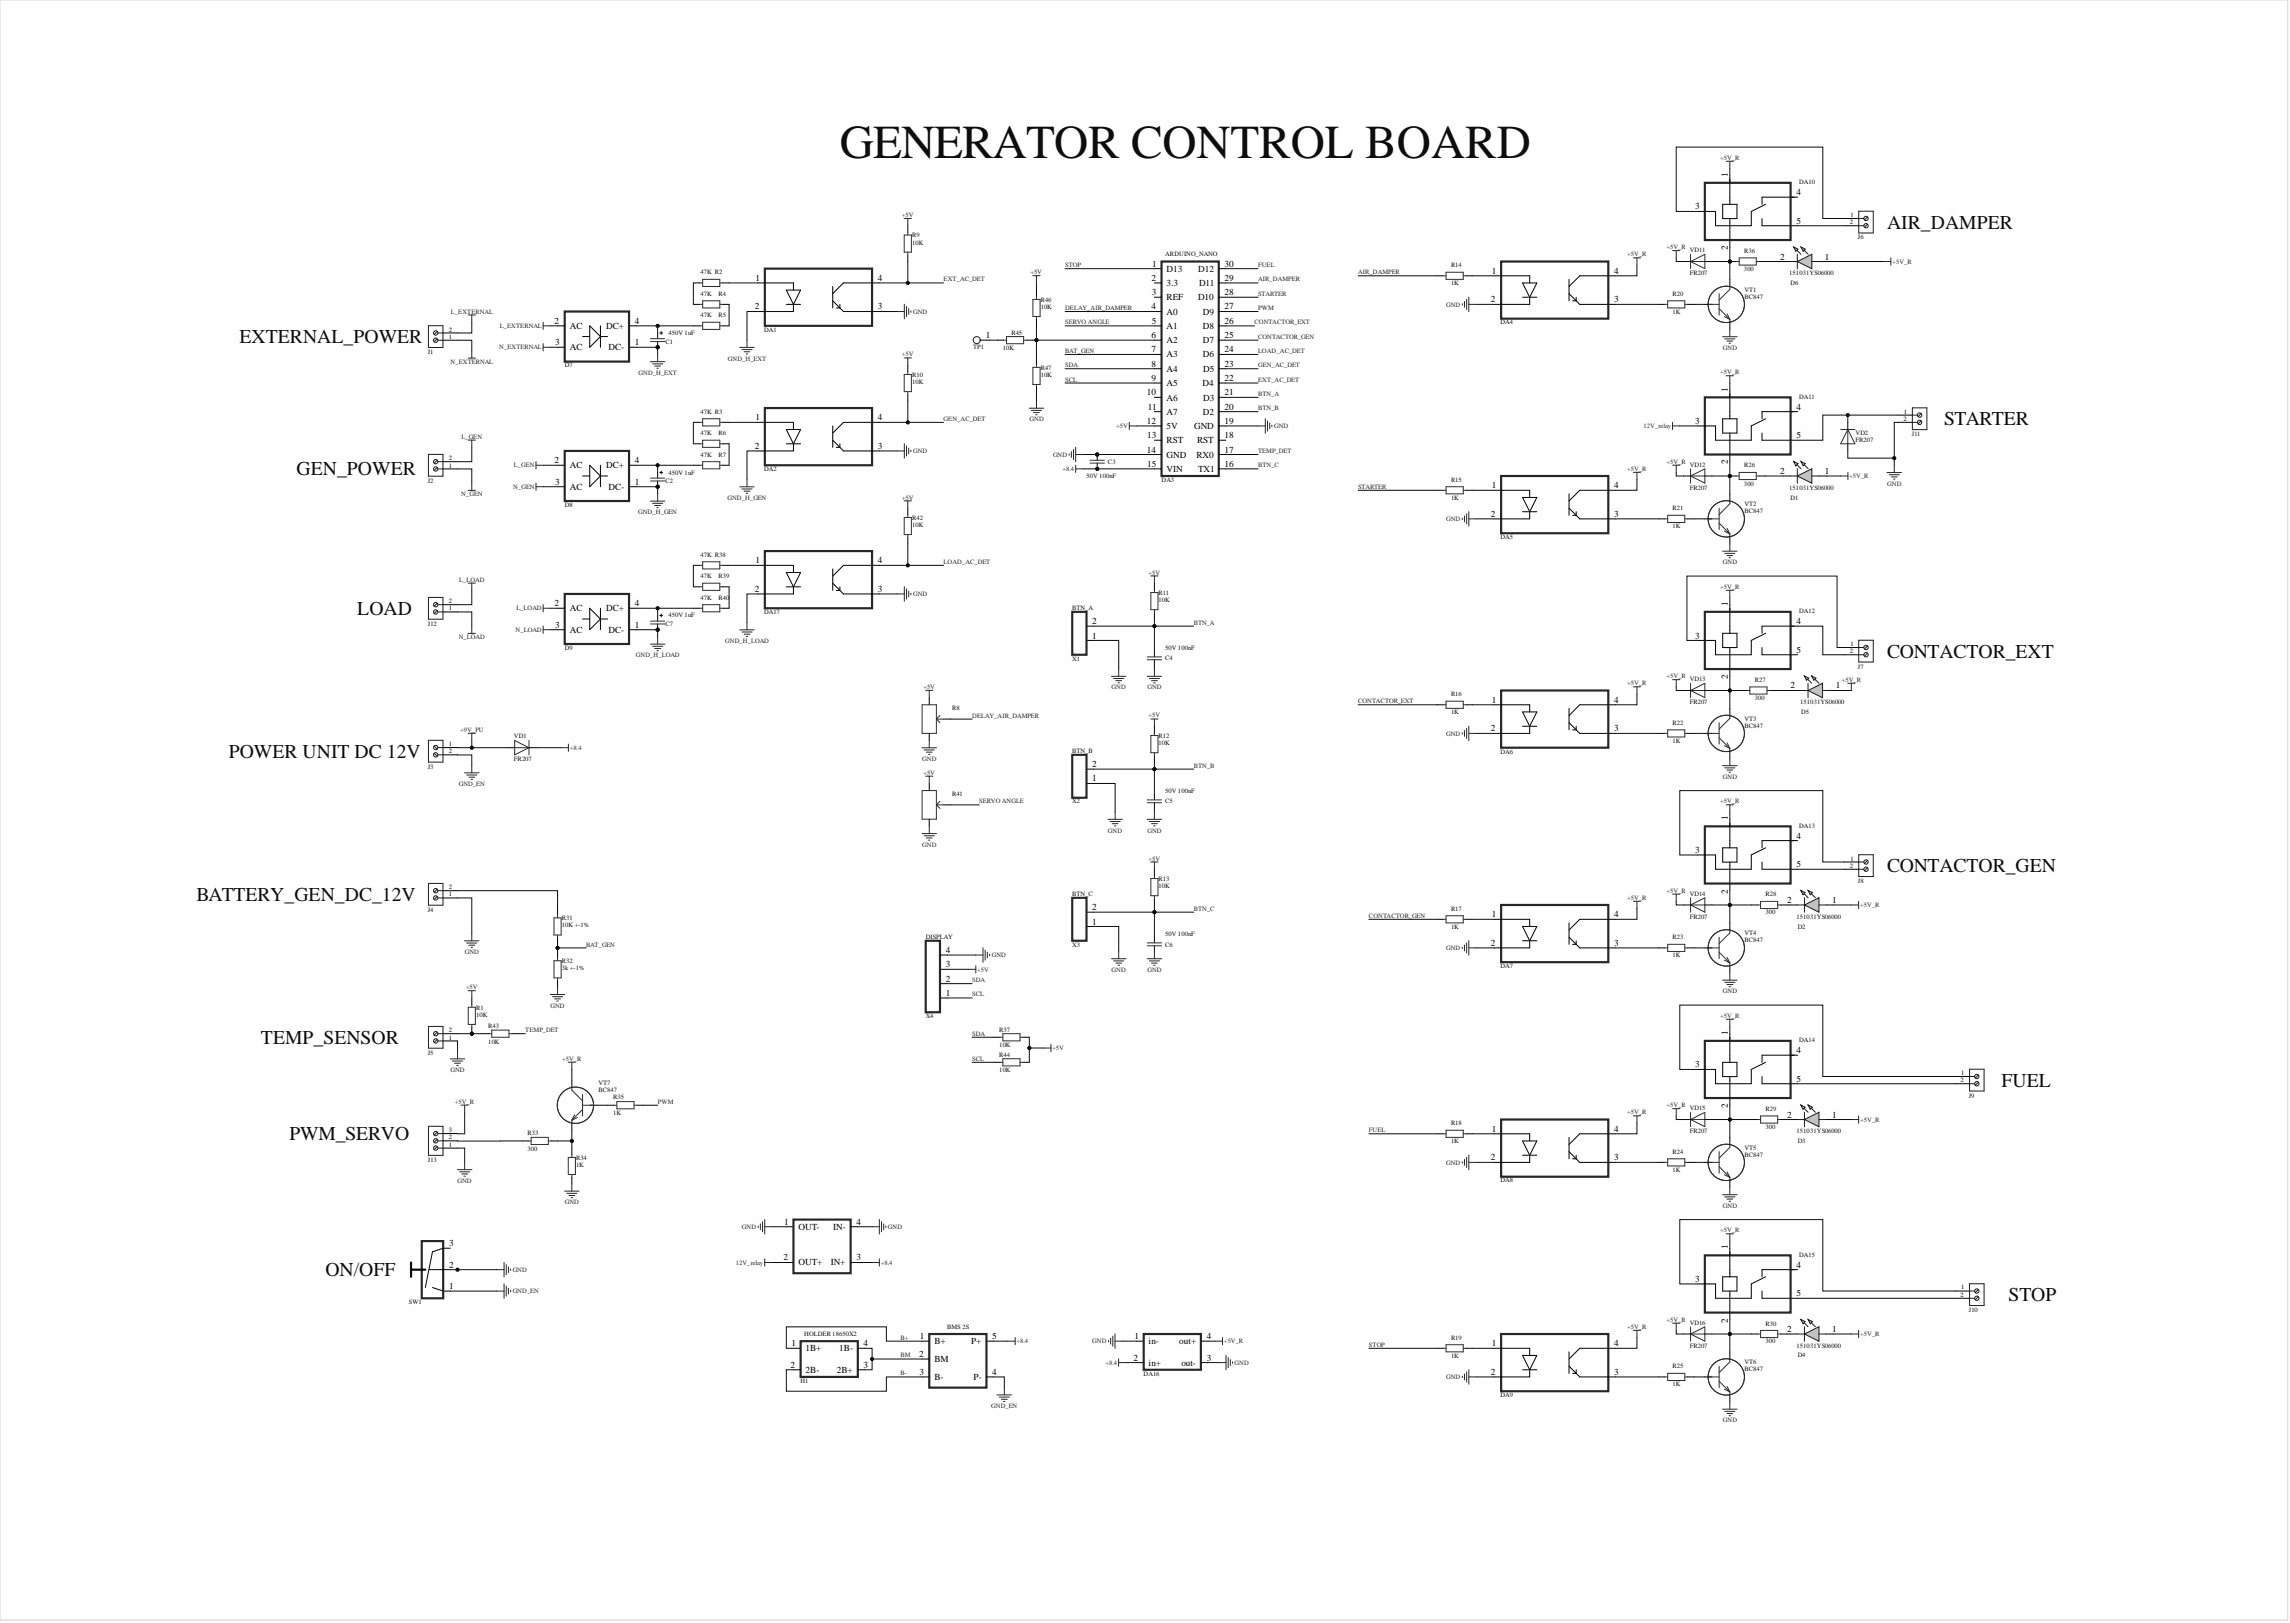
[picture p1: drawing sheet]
<svg xmlns="http://www.w3.org/2000/svg" width="800mm" height="567mm" viewBox="0 0 800 567" stroke-linecap="round" stroke-linejoin="round" font-family="sans-serif">
<defs><g id="words">
<text font-size="16.5" fill="#0e0e0e" x="293.3" y="55.3">GENERATOR CONTROL BOARD</text>
<g font-size="6.8" fill="#0e0e0e">
<text x="659" y="79.8">AIR_DAMPER</text>
<text x="83.6" y="119.8">EXTERNAL_POWER</text>
<text x="679" y="148.4">STARTER</text>
<text x="103.6" y="165.9">GEN_POWER</text>
<text x="124.8" y="214.6">LOAD</text>
<text x="659" y="229.6">CONTACTOR_EXT</text>
<text x="79.9" y="264.5">POWER UNIT DC 12V</text>
<text x="659" y="304.5">CONTACTOR_GEN</text>
<text x="68.6" y="314.5">BATTERY_GEN_DC_12V</text>
<text x="91.1" y="364.3">TEMP_SENSOR</text>
<text x="699" y="379.3">FUEL</text>
<text x="101.1" y="398.1">PWM_SERVO</text>
<text x="113.6" y="445.5">ON/OFF</text>
<text x="701.4" y="454.2">STOP</text>
</g>
<g font-size="3.2">
<text x="603.4" y="61.8" transform="rotate(-90 603.4 61.8)">1</text>
<text x="627.4" y="68.1">4</text>
<text x="592.1" y="73.1">3</text>
<text x="627.4" y="78.1">5</text>
<text x="603.4" y="87.3" transform="rotate(-90 603.4 87.3)">2</text>
<text x="402.4" y="93.1">1</text>
<text x="407.4" y="94.8">D13</text>
<text x="418.5" y="94.8">D12</text>
<text x="427.6" y="93.1">30</text>
<text x="521" y="95.6">1</text>
<text x="563.7" y="95.6">4</text>
<text x="621.6" y="90.6">2</text>
<text x="637.3" y="90.6">1</text>
<text x="263.9" y="98.1">1</text>
<text x="306.6" y="98.1">4</text>
<text x="402.2" y="98.1">2</text>
<text x="407.4" y="99.8">3.3</text>
<text x="418.7" y="99.8">D11</text>
<text x="427.6" y="98.1">29</text>
<text x="402.3" y="103">3</text>
<text x="407.4" y="104.8">REF</text>
<text x="418.4" y="104.8">D10</text>
<text x="427.6" y="103">28</text>
<text x="520.7" y="105.6">2</text>
<text x="563.7" y="105.6">3</text>
<text x="193.7" y="113">2</text>
<text x="221.7" y="113">4</text>
<text x="263.6" y="108">2</text>
<text x="306.6" y="108">3</text>
<text x="402.2" y="108">4</text>
<text x="402.3" y="113">5</text>
<text x="407.4" y="109.8">A0</text>
<text x="420.1" y="109.8">D9</text>
<text x="427.6" y="113">26</text>
<text x="427.6" y="108">27</text>
<text x="199" y="114.8">AC</text>
<text x="211.7" y="114.8">DC+</text>
<text x="344.3" y="118">1</text>
<text x="402.2" y="118">6</text>
<text x="407.4" y="114.8">A1</text>
<text x="407.4" y="119.8">A2</text>
<text x="420.1" y="119.8">D7</text>
<text x="420.1" y="114.8">D8</text>
<text x="427.6" y="118">25</text>
<text x="193.9" y="120.5">3</text>
<text x="199" y="122.3">AC</text>
<text x="212.5" y="122.3">DC-</text>
<text x="221.7" y="120.5">1</text>
<text x="402.2" y="123">7</text>
<text x="407.4" y="124.8">A3</text>
<text x="420.1" y="124.8">D6</text>
<text x="427.6" y="123">24</text>
<text x="402.2" y="128">8</text>
<text x="407.4" y="129.8">A4</text>
<text x="420.2" y="129.8">D5</text>
<text x="427.6" y="128">23</text>
<text x="402.2" y="133.1">9</text>
<text x="407.4" y="134.8">A5</text>
<text x="420" y="134.8">D4</text>
<text x="427.6" y="133.1">22</text>
<text x="603.4" y="136.7" transform="rotate(-90 603.4 136.7)">1</text>
<text x="400.6" y="138">10</text>
<text x="400.8" y="143">11</text>
<text x="407.4" y="139.8">A6</text>
<text x="420.2" y="139.8">D3</text>
<text x="427.6" y="143">20</text>
<text x="427.6" y="138">21</text>
<text x="627.4" y="143">4</text>
<text x="263.9" y="146.7">1</text>
<text x="306.6" y="146.7">4</text>
<text x="400.6" y="148">12</text>
<text x="407.4" y="144.8">A7</text>
<text x="407.4" y="149.8">5V</text>
<text x="417" y="149.8">GND</text>
<text x="420.1" y="144.8">D2</text>
<text x="427.6" y="148">19</text>
<text x="592.1" y="148">3</text>
<text x="400.6" y="153">13</text>
<text x="407.4" y="154.8">RST</text>
<text x="418.1" y="154.8">RST</text>
<text x="427.6" y="153">18</text>
<text x="627.4" y="153">5</text>
<text x="193.7" y="161.7">2</text>
<text x="221.7" y="161.7">4</text>
<text x="263.6" y="156.7">2</text>
<text x="306.6" y="156.7">3</text>
<text x="400.6" y="158">14</text>
<text x="407.4" y="159.8">GND</text>
<text x="417.9" y="159.8">RX0</text>
<text x="427.6" y="158">17</text>
<text x="199" y="163.5">AC</text>
<text x="211.7" y="163.5">DC+</text>
<text x="400.6" y="163">15</text>
<text x="407.4" y="164.7">VIN</text>
<text x="418.4" y="164.7">TX1</text>
<text x="427.6" y="163">16</text>
<text x="603.4" y="162.1" transform="rotate(-90 603.4 162.1)">2</text>
<text x="621.6" y="165.4">2</text>
<text x="637.3" y="165.4">1</text>
<text x="193.9" y="169.2">3</text>
<text x="199" y="171">AC</text>
<text x="212.5" y="171">DC-</text>
<text x="221.7" y="169.2">1</text>
<text x="521" y="170.4">1</text>
<text x="563.7" y="170.4">4</text>
<text x="520.7" y="180.5">2</text>
<text x="563.7" y="180.5">3</text>
<text x="263.9" y="196.6">1</text>
<text x="306.6" y="196.6">4</text>
<text x="263.6" y="206.7">2</text>
<text x="306.6" y="206.7">3</text>
<text x="193.7" y="211.7">2</text>
<text x="199" y="213.4">AC</text>
<text x="211.7" y="213.4">DC+</text>
<text x="221.7" y="211.7">4</text>
<text x="603.4" y="211.6" transform="rotate(-90 603.4 211.6)">1</text>
<text x="193.9" y="219.1">3</text>
<text x="199" y="220.9">AC</text>
<text x="212.5" y="220.9">DC-</text>
<text x="221.7" y="219.1">1</text>
<text x="381.5" y="217.8">2</text>
<text x="627.4" y="217.8">4</text>
<text x="381.5" y="222.9">1</text>
<text x="592.1" y="222.9">3</text>
<text x="627.4" y="227.9">5</text>
<text x="603.4" y="237" transform="rotate(-90 603.4 237)">2</text>
<text x="521" y="245.3">1</text>
<text x="563.7" y="245.3">4</text>
<text x="625.4" y="240.3">2</text>
<text x="641.1" y="240.3">1</text>
<text x="520.7" y="255.3">2</text>
<text x="563.7" y="255.3">3</text>
<text x="381.5" y="267.8">2</text>
<text x="381.5" y="272.8">1</text>
<text x="603.4" y="286.4" transform="rotate(-90 603.4 286.4)">1</text>
<text x="627.4" y="292.7">4</text>
<text x="592.1" y="297.7">3</text>
<text x="627.4" y="302.7">5</text>
<text x="603.4" y="311.9" transform="rotate(-90 603.4 311.9)">2</text>
<text x="381.5" y="317.8">2</text>
<text x="624.1" y="315.2">2</text>
<text x="639.8" y="315.2">1</text>
<text x="381.5" y="322.7">1</text>
<text x="521" y="320.2">1</text>
<text x="563.7" y="320.2">4</text>
<text x="330.3" y="332.7">4</text>
<text x="520.7" y="330.2">2</text>
<text x="563.7" y="330.2">3</text>
<text x="330.3" y="337.7">3</text>
<text x="330.3" y="347.7">1</text>
<text x="330.3" y="342.7">2</text>
<text x="603.4" y="361.3" transform="rotate(-90 603.4 361.3)">1</text>
<text x="627.4" y="367.6">4</text>
<text x="592.1" y="372.6">3</text>
<text x="627.4" y="377.6">5</text>
<text x="603.4" y="386.8" transform="rotate(-90 603.4 386.8)">2</text>
<text x="521" y="395.1">1</text>
<text x="563.7" y="395.1">4</text>
<text x="624.1" y="390.1">2</text>
<text x="639.8" y="390.1">1</text>
<text x="520.7" y="405.1">2</text>
<text x="563.7" y="405.1">3</text>
<text x="273.8" y="427.6">1</text>
<text x="278.9" y="429.3">OUT-</text>
<text x="291" y="429.3">IN-</text>
<text x="299.1" y="427.6">4</text>
<text x="156.8" y="435">3</text>
<text x="603.4" y="436.2" transform="rotate(-90 603.4 436.2)">1</text>
<text x="156.8" y="442.5">2</text>
<text x="273.6" y="440">2</text>
<text x="278.9" y="441.8">OUT+</text>
<text x="290.1" y="441.8">IN+</text>
<text x="299.1" y="440">3</text>
<text x="627.4" y="442.5">4</text>
<text x="592.1" y="447.5">3</text>
<text x="156.8" y="450">1</text>
<text x="627.4" y="452.5">5</text>
<text x="603.4" y="461.7" transform="rotate(-90 603.4 461.7)">2</text>
<text x="321.3" y="467.5">1</text>
<text x="346.5" y="467.5">5</text>
<text x="396.2" y="467.5">1</text>
<text x="421.4" y="467.5">4</text>
<text x="624.1" y="465">2</text>
<text x="639.8" y="465">1</text>
<text x="276.4" y="470">1</text>
<text x="281.4" y="471.8">1B+</text>
<text x="293.1" y="471.8">1B-</text>
<text x="301.6" y="470">4</text>
<text x="321" y="473.7">2</text>
<text x="326.3" y="469.2">B+</text>
<text x="339.2" y="469.2">P+</text>
<text x="401.2" y="469.2">in-</text>
<text x="411.8" y="469.2">out+</text>
<text x="521" y="470">1</text>
<text x="563.7" y="470">4</text>
<text x="276.1" y="477.4">2</text>
<text x="281.4" y="479.2">2B-</text>
<text x="292.3" y="479.2">2B+</text>
<text x="301.6" y="477.4">3</text>
<text x="321.2" y="480">3</text>
<text x="326.3" y="475.5">BM</text>
<text x="346.5" y="480">4</text>
<text x="395.9" y="475">2</text>
<text x="401.2" y="476.8">in+</text>
<text x="412.6" y="476.8">out-</text>
<text x="421.4" y="475">3</text>
<text x="520.7" y="480">2</text>
<text x="563.7" y="480">3</text>
<text x="326.3" y="481.7">B-</text>
<text x="340" y="481.7">P-</text>
</g>
<g font-size="2.3" fill="#262626">
<text x="600.8" y="55.8">+5V_R</text>
<text x="315" y="75.7">+5V</text>
<text x="568.3" y="89.5">+5V_R</text>
<text x="582" y="87">+5V_R</text>
<text x="359.9" y="95.7">+5V</text>
<text x="372" y="93.2">STOP</text>
<text x="439.4" y="93.2">FUEL</text>
<text x="474.3" y="95.8">AIR_DAMPER</text>
<text x="660.9" y="92.1">+5V_R</text>
<text x="329.5" y="98.2">EXT_AC_DET</text>
<text x="439.4" y="98.2">AIR_DAMPER</text>
<text x="439.4" y="103.3">STARTER</text>
<text x="505.1" y="107">GND</text>
<text x="157.5" y="109.5">L_EXTERNAL</text>
<text x="318.9" y="109.6">GND</text>
<text x="372" y="108.3">DELAY_AIR_DAMPER</text>
<text x="372" y="113.3">SERVO ANGLE</text>
<text x="438.1" y="113.3">CONTACTOR_EXT</text>
<text x="439.4" y="108.3">PWM</text>
<text x="174.6" y="114.5">L_EXTERNAL</text>
<text x="439.4" y="118.3">CONTACTOR_GEN</text>
<text x="174.3" y="122">N_EXTERNAL</text>
<text x="254.2" y="125.9">GND_H_EXT</text>
<text x="315" y="124.4">+5V</text>
<text x="372" y="123.2">BAT_GEN</text>
<text x="439.4" y="123.2">LOAD_AC_DET</text>
<text x="601.7" y="122.1">GND</text>
<text x="157.3" y="127">N_EXTERNAL</text>
<text x="223" y="130.9">GND_H_EXT</text>
<text x="372" y="128.2">SDA</text>
<text x="439.4" y="128.2">GEN_AC_DET</text>
<text x="600.8" y="130.7">+5V_R</text>
<text x="372" y="133.2">SCL</text>
<text x="439.4" y="133.2">EXT_AC_DET</text>
<text x="439.4" y="138.2">BTN_A</text>
<text x="439.4" y="143.2">BTN_B</text>
<text x="329.5" y="146.9">GEN_AC_DET</text>
<text x="359.6" y="147.1">GND</text>
<text x="389.8" y="149.4">+5V</text>
<text x="444.9" y="149.4">GND</text>
<text x="574" y="149.4">12V_relay</text>
<text x="161.1" y="153.2">L_GEN</text>
<text x="318.9" y="158.2">GND</text>
<text x="367.8" y="159.4">GND</text>
<text x="439.4" y="158.2">TEMP_DET</text>
<text x="582" y="161.9">+5V_R</text>
<text x="179.5" y="163.1">L_GEN</text>
<text x="371.1" y="164.4">+8.4</text>
<text x="439.4" y="163.1">BTN_C</text>
<text x="568.3" y="164.3">+5V_R</text>
<text x="645.8" y="166.9">+5V_R</text>
<text x="161.1" y="173.2">N_GEN</text>
<text x="179.2" y="170.7">N_GEN</text>
<text x="474.3" y="170.7">STARTER</text>
<text x="659.1" y="169.5">GND</text>
<text x="222.9" y="179.5">GND_H_GEN</text>
<text x="254" y="174.5">GND_H_GEN</text>
<text x="315" y="174.4">+5V</text>
<text x="505.1" y="181.9">GND</text>
<text x="329.5" y="196.9">LOAD_AC_DET</text>
<text x="601.7" y="197">GND</text>
<text x="160.4" y="203">L_LOAD</text>
<text x="401.2" y="200.6">+5V</text>
<text x="318.9" y="208.1">GND</text>
<text x="600.8" y="205.6">+5V_R</text>
<text x="180.3" y="213.1">L_LOAD</text>
<text x="180.1" y="220.6">N_LOAD</text>
<text x="416.9" y="218.1">BTN_A</text>
<text x="160.2" y="223.2">N_LOAD</text>
<text x="253.3" y="224.4">GND_H_LOAD</text>
<text x="222.1" y="229.4">GND_H_LOAD</text>
<text x="568.3" y="239.2">+5V_R</text>
<text x="582" y="236.8">+5V_R</text>
<text x="643.2" y="238">+5V_R</text>
<text x="322.5" y="240.5">+5V</text>
<text x="388.2" y="240.7">GND</text>
<text x="400.7" y="240.7">GND</text>
<text x="474.3" y="245.6">CONTACTOR_EXT</text>
<text x="339.5" y="250.5">DELAY_AIR_DAMPER</text>
<text x="401.2" y="250.5">+5V</text>
<text x="160.7" y="255.5">+9V_PU</text>
<text x="505.1" y="256.8">GND</text>
<text x="199" y="261.8">+8.4</text>
<text x="322.1" y="265.6">GND</text>
<text x="416.9" y="268">BTN_B</text>
<text x="160.2" y="274.4">GND_EN</text>
<text x="322.5" y="270.4">+5V</text>
<text x="601.7" y="271.9">GND</text>
<text x="342" y="280.5">SERVO ANGLE</text>
<text x="600.8" y="280.5">+5V_R</text>
<text x="387" y="290.6">GND</text>
<text x="400.7" y="290.6">GND</text>
<text x="322.1" y="295.6">GND</text>
<text x="401.2" y="300.4">+5V</text>
<text x="582" y="311.7">+5V_R</text>
<text x="416.9" y="317.9">BTN_C</text>
<text x="568.3" y="314.1">+5V_R</text>
<text x="649.6" y="316.7">+5V_R</text>
<text x="478.1" y="320.4">CONTACTOR_GEN</text>
<text x="162.3" y="333">GND</text>
<text x="204.7" y="330.4">BAT_GEN</text>
<text x="346.4" y="334.1">GND</text>
<text x="505.1" y="331.7">GND</text>
<text x="341.3" y="339.1">+5V</text>
<text x="388.2" y="339.2">GND</text>
<text x="400.7" y="339.2">GND</text>
<text x="162.7" y="345.3">+5V</text>
<text x="339.5" y="347.8">SCL</text>
<text x="339.5" y="342.9">SDA</text>
<text x="601.7" y="346.7">GND</text>
<text x="192.2" y="351.7">GND</text>
<text x="600.8" y="355.3">+5V_R</text>
<text x="183.5" y="360.4">TEMP_DET</text>
<text x="339.5" y="361.6">SDA</text>
<text x="196.3" y="370.3">+5V_R</text>
<text x="339.5" y="370.3">SCL</text>
<text x="367.5" y="366.6">+5V</text>
<text x="157.3" y="374.2">GND</text>
<text x="158.9" y="385.3">+5V_R</text>
<text x="229.7" y="385.3">PWM</text>
<text x="568.3" y="389">+5V_R</text>
<text x="582" y="386.5">+5V_R</text>
<text x="478.1" y="395.3">FUEL</text>
<text x="649.6" y="391.5">+5V_R</text>
<text x="505.1" y="406.5">GND</text>
<text x="159.8" y="412.8">GND</text>
<text x="197.2" y="420.4">GND</text>
<text x="601.7" y="421.6">GND</text>
<text x="259.1" y="429">GND</text>
<text x="310.1" y="429">GND</text>
<text x="600.8" y="430.2">+5V_R</text>
<text x="179.1" y="444">GND</text>
<text x="256.9" y="441.5">12V_relay</text>
<text x="307.6" y="441.5">+8.4</text>
<text x="179.1" y="451.5">GND_EN</text>
<text x="582" y="461.4">+5V_R</text>
<text x="314.5" y="467.7">B+</text>
<text x="568.3" y="463.9">+5V_R</text>
<text x="649.6" y="466.4">+5V_R</text>
<text x="314.5" y="473.9">BM</text>
<text x="355" y="469">+8.4</text>
<text x="381.5" y="469">GND</text>
<text x="427.4" y="469">+5V_R</text>
<text x="478.1" y="470.2">STOP</text>
<text x="386" y="476.4">+8.4</text>
<text x="431.2" y="476.4">GND</text>
<text x="314.5" y="480.1">B-</text>
<text x="505.1" y="481.4">GND</text>
<text x="346.2" y="491.5">GND_EN</text>
<text x="601.7" y="496.5">GND</text>
</g>
<g font-size="2.3" fill="#0e0e0e">
<text x="628.3" y="64.3">DA10</text>
<text x="318.6" y="82.8">R9</text>
<text x="648.9" y="83.6">J6</text>
<text x="318.6" y="85.4">10K</text>
<text x="406.9" y="89.5">ARDUINO_NANO</text>
<text x="590.1" y="88">VD11</text>
<text x="609.1" y="88.2">R36</text>
<text x="244.7" y="95.8">47K R2</text>
<text x="506.7" y="93.2">R14</text>
<text x="609" y="94.6">300</text>
<text x="506.7" y="99.6">1K</text>
<text x="590.1" y="96">FR207</text>
<text x="609.2" y="101.8">VT1</text>
<text x="624.9" y="96.1">151031YS06000</text>
<text x="625.4" y="99.5">D6</text>
<text x="244.7" y="103.3">47K</text>
<text x="250.9" y="103.3">R4</text>
<text x="363.4" y="105.3">R46</text>
<text x="363.4" y="107.9">10K</text>
<text x="584.1" y="103.3">R20</text>
<text x="609.2" y="104.3">BC847</text>
<text x="244.7" y="110.7">47K</text>
<text x="250.9" y="110.7">R5</text>
<text x="524" y="113.3">DA4</text>
<text x="584.1" y="109.6">1K</text>
<text x="233.4" y="117">450V 1uF</text>
<text x="266.8" y="115.8">DA1</text>
<text x="353.2" y="117">R45</text>
<text x="149.4" y="123.6">J1</text>
<text x="232.4" y="120">C1</text>
<text x="339.9" y="122">TP1</text>
<text x="350.3" y="122.2">10K</text>
<text x="197.2" y="128.2">D7</text>
<text x="318.6" y="131.5">R10</text>
<text x="363.4" y="129">R47</text>
<text x="363.4" y="131.5">10K</text>
<text x="318.6" y="134.1">10K</text>
<text x="628.3" y="139.2">DA11</text>
<text x="244.7" y="144.5">47K R3</text>
<text x="244.7" y="151.9">47K</text>
<text x="250.9" y="151.9">R6</text>
<text x="648" y="151.7">VD2</text>
<text x="648" y="154.3">FR207</text>
<text x="667.6" y="152.2">J11</text>
<text x="244.7" y="159.4">47K</text>
<text x="250.9" y="159.4">R7</text>
<text x="387" y="161.9">C3</text>
<text x="233.4" y="165.7">450V 1uF</text>
<text x="266.8" y="164.4">DA2</text>
<text x="379.4" y="166.9">50V 100nF</text>
<text x="590.1" y="162.9">VD12</text>
<text x="609.1" y="163.1">R26</text>
<text x="149.4" y="168.6">J2</text>
<text x="232.4" y="168.7">C2</text>
<text x="405.6" y="168.2">DA3</text>
<text x="506.7" y="168.1">R15</text>
<text x="590.1" y="170.9">FR207</text>
<text x="609" y="169.5">300</text>
<text x="624.9" y="171">151031YS06000</text>
<text x="197.2" y="176.9">D8</text>
<text x="506.7" y="174.5">1K</text>
<text x="584.1" y="178.1">R21</text>
<text x="609.2" y="176.7">VT2</text>
<text x="609.2" y="179.2">BC847</text>
<text x="625.4" y="174.4">D1</text>
<text x="318.6" y="181.4">R42</text>
<text x="318.6" y="183.9">10K</text>
<text x="584.1" y="184.4">1K</text>
<text x="524" y="188.2">DA5</text>
<text x="244.7" y="194.3">47K R38</text>
<text x="244.7" y="201.9">47K</text>
<text x="250.9" y="201.9">R39</text>
<text x="244.7" y="209.3">47K</text>
<text x="250.9" y="209.3">R40</text>
<text x="404.6" y="207.6">R11</text>
<text x="233.4" y="215.6">450V 1uF</text>
<text x="266.8" y="214.4">DA17</text>
<text x="374.4" y="213.1">BTN_A</text>
<text x="404.6" y="210.1">10K</text>
<text x="628.3" y="214.1">DA12</text>
<text x="149.4" y="218.4">J12</text>
<text x="232.4" y="218.7">C7</text>
<text x="197.2" y="226.9">D9</text>
<text x="406.9" y="226.8">50V 100nF</text>
<text x="374.4" y="230.6">X1</text>
<text x="406.9" y="230.5">C4</text>
<text x="648.9" y="233.4">J7</text>
<text x="590.1" y="237.8">VD13</text>
<text x="612.8" y="238">R27</text>
<text x="506.7" y="243">R16</text>
<text x="590.1" y="245.8">FR207</text>
<text x="612.8" y="244.4">300</text>
<text x="628.7" y="245.9">151031YS06000</text>
<text x="332.5" y="247.8">R8</text>
<text x="506.7" y="249.4">1K</text>
<text x="609.2" y="251.6">VT3</text>
<text x="629.1" y="249.3">D5</text>
<text x="179.5" y="257.7">VD1</text>
<text x="404.6" y="257.6">R12</text>
<text x="584.1" y="253">R22</text>
<text x="609.2" y="254.1">BC847</text>
<text x="374.4" y="263">BTN_B</text>
<text x="404.6" y="260.1">10K</text>
<text x="524" y="263.1">DA6</text>
<text x="584.1" y="259.3">1K</text>
<text x="149.4" y="268.3">J3</text>
<text x="179.5" y="265.8">FR207</text>
<text x="332.5" y="277.8">R41</text>
<text x="374.4" y="280.5">X2</text>
<text x="406.9" y="280.5">C5</text>
<text x="406.9" y="276.8">50V 100nF</text>
<text x="628.3" y="289">DA13</text>
<text x="404.6" y="307.4">R13</text>
<text x="404.6" y="310">10K</text>
<text x="648.9" y="308.3">J8</text>
<text x="374.4" y="312.9">BTN_C</text>
<text x="506.7" y="317.9">R17</text>
<text x="590.1" y="312.7">VD14</text>
<text x="616.6" y="312.9">R28</text>
<text x="149.4" y="318.3">J4</text>
<text x="196.2" y="321.2">R31</text>
<text x="196.2" y="323.8">10K +-1%</text>
<text x="590.1" y="320.7">FR207</text>
<text x="616.6" y="319.2">300</text>
<text x="627.4" y="320.7">151031YS06000</text>
<text x="323.3" y="327.9">DISPLAY</text>
<text x="406.9" y="326.6">50V 100nF</text>
<text x="506.7" y="324.2">1K</text>
<text x="584.1" y="327.9">R23</text>
<text x="609.2" y="326.5">VT4</text>
<text x="609.2" y="329">BC847</text>
<text x="627.8" y="324.2">D2</text>
<text x="374.4" y="330.4">X3</text>
<text x="406.9" y="330.4">C6</text>
<text x="584.1" y="334.2">1K</text>
<text x="196.2" y="336.2">R32</text>
<text x="196.2" y="338.7">3k +-1%</text>
<text x="524" y="338">DA7</text>
<text x="166.3" y="352.4">R1</text>
<text x="166.3" y="354.9">10K</text>
<text x="170.5" y="358.8">R43</text>
<text x="323.3" y="355.4">X4</text>
<text x="170.5" y="364.4">10K</text>
<text x="349" y="360.1">R37</text>
<text x="349" y="365.6">10K</text>
<text x="628.3" y="363.9">DA14</text>
<text x="149.4" y="368.2">J5</text>
<text x="349" y="368.8">R44</text>
<text x="349" y="374.4">10K</text>
<text x="209" y="378.8">VT7</text>
<text x="209" y="381.3">BC847</text>
<text x="214.1" y="383.8">R35</text>
<text x="687.6" y="383.2">J9</text>
<text x="214.1" y="389.3">1K</text>
<text x="590.1" y="387.6">VD15</text>
<text x="616.6" y="387.8">R29</text>
<text x="506.7" y="392.8">R18</text>
<text x="590.1" y="395.6">FR207</text>
<text x="616.6" y="394.1">300</text>
<text x="627.4" y="395.6">151031YS06000</text>
<text x="184.2" y="396.3">R33</text>
<text x="184.2" y="401.9">300</text>
<text x="506.7" y="399.1">1K</text>
<text x="609.2" y="401.4">VT5</text>
<text x="627.8" y="399.1">D3</text>
<text x="149.4" y="405.6">J13</text>
<text x="201.2" y="404.8">R34</text>
<text x="201.2" y="407.4">1K</text>
<text x="584.1" y="402.8">R24</text>
<text x="609.2" y="403.9">BC847</text>
<text x="524" y="412.8">DA8</text>
<text x="584.1" y="409">1K</text>
<text x="628.3" y="438.7">DA15</text>
<text x="142.8" y="455.2">SW1</text>
<text x="687.6" y="458">J10</text>
<text x="280.8" y="466.4">HOLDER 18650X2</text>
<text x="330.7" y="463.9">BMS 2S</text>
<text x="506.7" y="467.7">R19</text>
<text x="590.1" y="462.5">VD16</text>
<text x="616.6" y="462.7">R30</text>
<text x="506.7" y="474">1K</text>
<text x="590.1" y="470.5">FR207</text>
<text x="616.6" y="469">300</text>
<text x="627.4" y="470.5">151031YS06000</text>
<text x="627.8" y="473.9">D4</text>
<text x="584.1" y="477.7">R25</text>
<text x="609.2" y="476.2">VT6</text>
<text x="609.2" y="478.7">BC847</text>
<text x="279.6" y="482.7">H1</text>
<text x="399.4" y="480.2">DA16</text>
<text x="584.1" y="483.9">1K</text>
<text x="524" y="487.7">DA9</text>
</g>
<g font-size="2.3">
<text x="646.2" y="75.7">1</text>
<text x="646.1" y="78.3">2</text>
<text x="156.7" y="118.3">1</text>
<text x="156.7" y="115.7">2</text>
<text x="664.8" y="146.9">2</text>
<text x="664.9" y="144.4">1</text>
<text x="156.7" y="160.7">2</text>
<text x="156.7" y="163.2">1</text>
<text x="156.7" y="213.1">1</text>
<text x="156.7" y="210.6">2</text>
<text x="646.2" y="225.5">1</text>
<text x="646.1" y="228.1">2</text>
<text x="156.7" y="260.4">1</text>
<text x="156.7" y="263">2</text>
<text x="646.1" y="303">2</text>
<text x="646.2" y="300.4">1</text>
<text x="156.7" y="310.4">2</text>
<text x="156.7" y="312.9">1</text>
<text x="156.7" y="362.9">1</text>
<text x="156.7" y="360.4">2</text>
<text x="684.7" y="377.9">2</text>
<text x="685" y="375.3">1</text>
<text x="156.7" y="395.2">3</text>
<text x="156.7" y="400.3">1</text>
<text x="156.7" y="397.7">2</text>
<text x="684.7" y="452.7">2</text>
<text x="685" y="450.1">1</text>
</g>
</g></defs>
<path d="M0 0h798.9v565.5h-798.9z" fill-rule="evenodd" fill="#fefefe"/>
<path d="M0 0h798.9v565.5h-798.9z" fill="none" stroke="#d9d9d9" stroke-width=".35"/>
<path d="M0 0h798.9v565.5h-798.9z" fill-rule="evenodd" fill="#fefefe"/>
<path d="M0 0h798.9v565.5h-798.9z" fill="none" stroke="#d9d9d9" stroke-width=".35"/>
<g fill="none" stroke="#000" stroke-width=".35">
<path d="M264.6 98.8h12.5v2.5M307.1 98.8h-12.5l-3.8 3.7M403.2 93.8h2.5M403.2 98.8h2.5M425.6 93.8h2.5M425.6 98.8h2.5M274.6 101.3h5l-2.5 5zM274.6 106.3h5M277.1 106.3v2.4h-12.5M290.8 105l3.8 3.7h12.5M290.8 100v7.5M293.3 106.3v1.2h-1.2"/>
<path d="M403.2 103.8h2.5M403.2 108.7h2.5M403.2 113.8h2.5M403.2 118.7h2.5M425.6 103.8h2.5M425.6 108.7h2.5M425.6 113.8h2.5M425.6 118.7h2.5M403.2 123.7h2.5M403.2 128.7h2.5M403.2 133.7h2.5M403.2 138.7h2.5"/>
<path d="M425.6 123.7h2.5M425.6 128.7h2.5M425.6 133.7h2.5M425.6 138.7h2.5M403.2 143.7h2.5M403.2 148.7h2.5M403.2 153.7h2.5M403.2 158.7h2.5M425.6 143.7h2.5M425.6 148.7h2.5M425.6 153.7h2.5M425.6 158.7h2.5"/>
<path d="M403.2 163.7h2.5M425.6 163.7h2.5"/>
</g>
<path d="M267.1 93.8h37.5v19.9h-37.5zM405.7 91.3h19.9v74.9h-19.9z" fill="none" stroke="#262626" stroke-width=".76"/>
<circle cx="383.2" cy="163.7" r=".51" fill="#0e0e0e"/>
<circle cx="383.2" cy="163.7" r=".51" fill="none" stroke="#0e0e0e" stroke-width=".35"/>
<circle cx="383.2" cy="158.7" r=".51" fill="#0e0e0e"/>
<circle cx="383.2" cy="158.7" r=".51" fill="none" stroke="#0e0e0e" stroke-width=".35"/>
<path d="M383.2 161.7v2" fill="none" stroke="#000" stroke-width=".35"/>
<circle cx="383.2" cy="163.7" r=".51" fill="#0e0e0e"/>
<circle cx="383.2" cy="163.7" r=".51" fill="none" stroke="#0e0e0e" stroke-width=".35"/>
<path d="M383.2 158.7v2" fill="none" stroke="#000" stroke-width=".35"/>
<circle cx="383.2" cy="158.7" r=".51" fill="#0e0e0e"/>
<circle cx="383.2" cy="158.7" r=".51" fill="none" stroke="#0e0e0e" stroke-width=".35"/>
<g fill="none" stroke="#2e2e2e" stroke-width=".35">
<path d="M504 96.3h1M505 95h6v2.5h-6zM511 96.3h1M590.4 91.3l5-2.5v5zM590.4 88.8v5M590.4 91.3h5M581.4 106.3h1M582.4 105h6v2.5h-6zM588.4 106.3h1M596.6 106.3h3.8M600.4 102.5v7.5M600.4 107.8l3.7 3.7"/>
<path d="M602.2 110.5l1.9 1M603.2 109.6l.9 1.9M604.1 100v1l-3.7 3.8M604.1 111.5v1M380.7 161.7h5M380.7 160.7h5"/>
<circle cx="602.9" cy="106.3" r="6.3"/>
</g>
<g fill="none" stroke="#262626" stroke-width=".35">
<path d="M602.9 56.3h2.5M604.1 56.3v2.5M189.7 120v2.5M510.7 106v.5M511.4 105.2v2.1M512.2 104.5v3.5M513 103.7v5.1M513 106.3h2.5M601.6 117.5h5.1M602.3 118.3h3.6M603.1 119.1h2M603.9 119.8h.5"/>
<path d="M604.1 115v2.5M189.7 121.2h2.5M373.4 158.4v.5M374.1 157.6v2.1M374.9 156.9v3.5M375.7 156.1v5.1M375.7 158.7h2.5M439.4 148.7h2.5M441.9 146.2v5M442.7 146.9v3.6M443.4 147.7v2M444.2 148.4v.5"/>
</g>
<g fill="none" stroke="#000" stroke-width=".35">
<path d="M601.6 71.3h5v5h-5zM604.1 61.3v10M604.1 76.3v10M615.4 76.3v2.5h12.4M616.6 71.3l-5 2.5v5h-12.5v-5h-6.2M627.8 68.8h-12.4v2.5M501.8 96.3h2.2M512 96.3h2.3M521.8 96.3h12.4v2.5M531.7 98.8h5l-2.5 5zM548 97.5v7.5M564.2 96.3h-12.5l-3.7 3.7"/>
<path d="M587.9 91.3h2.5M595.4 91.3h2.5M604.1 97.5v2.5M531.7 103.8h5M534.2 103.8v2.5h-12.4M548 102.5l3.7 3.8h12.5M550.5 103.8v1.2h-1.3M579.2 106.3h2.2M589.4 106.3h2.2M595.4 106.3h2.5M604.1 112.5v2.5"/>
</g>
<path d="M595.4 63.8h29.9v20h-29.9zM524.2 91.3h37.5v19.9h-37.5z" fill="none" stroke="#262626" stroke-width=".76"/>
<circle cx="229.7" cy="121.2" r=".51" fill="#0e0e0e"/>
<circle cx="229.7" cy="121.2" r=".51" fill="none" stroke="#0e0e0e" stroke-width=".35"/>
<path d="M229.7 116.2v2M229.7 119.2v2" fill="none" stroke="#000" stroke-width=".35"/>
<circle cx="229.7" cy="121.2" r=".51" fill="#0e0e0e"/>
<circle cx="229.7" cy="121.2" r=".51" fill="none" stroke="#0e0e0e" stroke-width=".35"/>
<g fill="none" stroke="#2e2e2e" stroke-width=".35">
<path d="M244.4 98.8h1M245.4 97.5h6v2.5h-6zM251.4 98.8h1M315.8 82h2.5v6h-2.5zM317 81v1M317 88v1M227.2 118.2h5M227.2 119.2h5M244.4 113.7h1M244.4 106.3h1M245.4 105h6v2.5h-6zM245.4 112.5h6v2.5h-6z"/>
<path d="M251.4 113.7h1M251.4 106.3h1"/>
</g>
<g fill="none" stroke="#000" stroke-width=".35">
<path d="M317 78.8v2.2M242.2 98.8h2.2M252.4 98.8h2.2M317 89v2.3M230.4 116.2h1M230.9 115.7v1M242.2 113.7h2.2M242.2 106.3h2.2M252.4 113.7h2.2M252.4 106.3h2.2M264.6 147.4h12.5v2.5M274.6 149.9h5l-2.5 5z"/>
<path d="M274.6 154.9h5M277.1 154.9v2.5h-12.5M290.8 153.7l3.8 3.7h12.5M290.8 148.7v7.5M293.3 154.9v1.3h-1.2M307.1 147.4h-12.5l-3.8 3.8"/>
</g>
<g fill="none" stroke="#262626" stroke-width=".35">
<path d="M315.8 76.3h2.5M317 76.3v2.5M189.7 112.5v2.5M189.7 113.7h2.5M313.3 108.7h2.5M315.8 106.2v5.1M316.6 107v3.5M317.4 107.7v2.1M318.1 108.5v.5M394.4 147.4v2.6M394.4 148.7h2.5M187.2 168.6v2.6"/>
<path d="M187.2 169.9h2.5"/>
</g>
<path d="M267.1 142.4h37.5v20h-37.5z" fill="none" stroke="#262626" stroke-width=".76"/>
<circle cx="229.7" cy="169.9" r=".51" fill="#0e0e0e"/>
<circle cx="229.7" cy="169.9" r=".51" fill="none" stroke="#0e0e0e" stroke-width=".35"/>
<path d="M229.7 164.9v2M229.7 167.9v2" fill="none" stroke="#000" stroke-width=".35"/>
<circle cx="229.7" cy="169.9" r=".51" fill="#0e0e0e"/>
<circle cx="229.7" cy="169.9" r=".51" fill="none" stroke="#0e0e0e" stroke-width=".35"/>
<g fill="none" stroke="#2e2e2e" stroke-width=".35">
<path d="M315.8 130.7h2.5v6h-2.5zM317 129.7v1M317 136.7v1M244.4 154.9h1M244.4 147.4h1M245.4 146.2h6v2.5h-6zM245.4 153.7h6v2.5h-6zM251.4 154.9h1M251.4 147.4h1M227.2 166.9h5M227.2 167.9h5M244.4 162.4h1"/>
<path d="M245.4 161.2h6v2.5h-6zM251.4 162.4h1M504 171.2h1M505 169.9h6v2.5h-6zM511 171.2h1M582.4 179.9h6v2.5h-6zM590.4 166.2l5-2.5v5zM590.4 163.7v5M590.4 166.2h5M600.4 177.4v7.5M604.1 174.9v1l-3.7 3.7M581.4 181.1h1"/>
<path d="M588.4 181.1h1M596.6 181.1h3.8M600.4 182.6l3.7 3.8M602.2 185.4l1.9 1M603.2 184.5l.9 1.9M604.1 186.4v1M590.4 238.5v5M504 246h1M505 244.8h6v2.5h-6zM511 246h1M581.4 256h1M582.4 254.8h6v2.5h-6z"/>
<path d="M588.4 256h1M590.4 241l5-2.5v5zM590.4 241h5M596.6 256h3.8M600.4 252.3v7.5M600.4 257.5l3.7 3.8M603.2 259.3l.9 2M604.1 249.8v1l-3.7 3.7M602.2 260.3l1.9 1M604.1 261.3v1M505 319.7h6v2.5h-6zM590.4 315.9l5-2.5v5z"/>
<path d="M590.4 313.4v5M590.4 315.9h5M504 320.9h1M511 320.9h1M581.4 330.9h1M582.4 329.6h6v2.5h-6zM588.4 330.9h1M596.6 330.9h3.8M600.4 327.2v7.4M600.4 332.4l3.7 3.7M602.2 335.2l1.9 .9M603.2 334.2l.9 1.9"/>
<path d="M604.1 324.7v1l-3.7 3.7M604.1 336.1v1"/>
<circle cx="602.9" cy="181.1" r="6.3"/>
<circle cx="602.9" cy="256" r="6.3"/>
<circle cx="602.9" cy="330.9" r="6.3"/>
</g>
<g fill="none" stroke="#000" stroke-width=".35">
<path d="M644.1 76.3h5M644.1 78.8h5M154.7 118.8h5.1M154.7 116.2h5.1M317 127.5v2.2M317 137.7v2.3M604.1 136.2v10M242.2 154.9h2.2M242.2 147.4h2.2M252.4 154.9h2.2M252.4 147.4h2.2M601.6 146.2h5v5h-5z"/>
<path d="M604.1 151.2v10M615.4 151.2v2.5h12.4M616.6 146.2l-5 2.5v5h-12.5v-5h-6.2M627.8 143.7h-12.4v2.5M662.8 147.4h5.1M662.8 144.9h5.1M154.7 163.7h5.1M154.7 161.2h5.1M230.4 164.9h1M230.9 164.4v1M242.2 162.4h2.2M252.4 162.4h2.2"/>
<path d="M501.8 171.2h2.2M512 171.2h2.3M521.8 171.2h12.4v2.4M531.7 173.6h5l-2.5 5zM531.7 178.6h5M534.2 178.6v2.5h-12.4M548 177.4l3.7 3.7h12.5M548 172.4v7.5M550.5 178.6v1.3h-1.3M564.2 171.2h-12.5l-3.7 3.7M587.9 166.2h2.5M595.4 166.2h2.5"/>
<path d="M604.1 172.4v2.5M579.2 181.1h2.2M589.4 181.1h2.2M595.4 181.1h2.5M604.1 187.4v2.5M604.1 211.1v10M627.8 218.6h-12.4v2.5M601.6 221.1h5v5h-5zM604.1 226.1v10M615.4 226.1v2.5h12.4M616.6 221.1l-5 2.5v5h-12.5v-5h-6.2M644.1 228.6h5"/>
<path d="M644.1 226h5M501.8 246h2.2M512 246h2.3M521.8 246h12.4v2.5M531.7 248.5h5l-2.5 5zM531.7 253.5h5M534.2 253.5v2.5h-12.4M548 247.3v7.5M548 252.3l3.7 3.7h12.5M550.5 253.5v1.3h-1.3M564.2 246h-12.5l-3.7 3.8M579.2 256h2.2"/>
<path d="M587.9 241h2.5M589.4 256h2.2M595.4 256h2.5M595.4 241h2.5M604.1 247.3v2.5M604.1 262.3v2.4M601.6 296h5v5h-5zM604.1 286v10M616.6 296l-5 2.5v4.9h-12.5v-4.9h-6.2M627.8 293.4h-12.4v2.6M587.9 315.9h2.5M595.4 315.9h2.5"/>
<path d="M604.1 301v9.9M615.4 301v2.4h12.4M644.1 303.4h5M644.1 300.9h5M501.8 320.9h2.2M512 320.9h2.3M521.8 320.9h12.4v2.5M531.7 323.4h5l-2.5 5zM531.7 328.4h5M534.2 328.4v2.5h-12.4M548 322.2v7.4M548 327.2l3.7 3.7h12.5"/>
<path d="M550.5 328.4v1.2h-1.3M564.2 320.9h-12.5l-3.7 3.8M579.2 330.9h2.2M589.4 330.9h2.2M595.4 330.9h2.5M604.1 322.2v2.5M604.1 337.1v2.5M154.7 363.4h5.1M154.7 360.8h5.1"/>
</g>
<g fill="none" stroke="#262626" stroke-width=".35">
<path d="M163.5 110h2.5M164.8 110v2.5M260.9 118.7v2.6M163.5 125h2.5M164.8 122.5v2.5M227.1 126.3h5.1M227.9 127h3.5M228.7 127.8h2M229.4 128.5h.5M229.7 123.7v2.6M258.3 121.3h5.1M259.1 122h3.6"/>
<path d="M259.9 122.8h2M260.6 123.6h.5M315.8 124.9h2.5M317 124.9v2.6M163.5 153.6h2.5M164.8 153.6v2.6M313.3 157.4h2.5M315.8 154.9v5.1M316.6 155.6v3.6M317.4 156.4v2M318.1 157.2v.5M163.5 171.2h2.5"/>
<path d="M164.8 168.6v2.6M187.2 161.1v2.6M187.2 162.4h2.5M227.1 174.9h5.1M227.9 175.7h3.5M228.7 176.5h2M229.4 177.2h.5M229.7 172.4v2.5M258.3 169.9h5.1M259.1 170.7h3.6M259.9 171.5h2M260.6 172.2h.5"/>
<path d="M260.9 167.4v2.5M512.2 179.4v3.5M513 178.6v5.1M510.7 180.9v.5M511.4 180.1v2M513 181.1h2.5M601.6 192.4h5.1M602.3 193.2h3.6M603.1 193.9h2M603.9 194.7h.5M604.1 189.9v2.5M163.5 256h2.5"/>
<path d="M164.8 256v2.5M510.7 255.8v.5M511.4 255v2M512.2 254.2v3.6M513 253.5v5.1M513 256h2.5M601.6 267.3h5.1M602.3 268h3.6M603.1 268.8h2M603.9 269.6h.5M604.1 264.7v2.6M510.7 330.6v.5"/>
<path d="M511.4 329.9v2M512.2 329.1v3.6M513 328.4v5M513 330.9h2.5M604.1 339.6v2.6M601.6 342.2h5.1M602.3 342.9h3.6M603.1 343.7h2M603.9 344.4h.5"/>
</g>
<path d="M595.4 138.7h29.9v20h-29.9zM524.2 166.2h37.5v19.9h-37.5zM595.4 213.6h29.9v20h-29.9zM524.2 241h37.5v20h-37.5zM595.4 288.5h29.9v19.9h-29.9zM524.2 315.9h37.5v20h-37.5z" fill="none" stroke="#262626" stroke-width=".76"/>
<g fill="none" stroke="#1c1c1c" stroke-width=".35">
<path d="M649.1 76.3h1.8M649.1 78.8h1.8M649.1 73.7h5.1v7.6h-5.1zM652.2 75.7l-1.1 1.1M652.2 78.3l-1.1 1M149.6 113.7h5.1v7.6h-5.1zM152.7 118.2l-1.1 1.1M152.7 115.7l-1.1 1.1M152.9 118.8h1.8M152.9 116.2h1.8M149.6 158.6h5.1v7.6h-5.1zM667.9 144.9h1.7"/>
<path d="M667.9 147.4h1.7M667.9 142.4h5v7.6h-5zM670.9 144.4l-1 1M670.9 146.9l-1 1.1M152.7 163.2l-1.1 1M152.7 160.6l-1.1 1.1M152.9 163.7h1.8M152.9 161.2h1.8M649.1 223.5h5.1v7.6h-5.1zM649.1 226h1.8M649.1 228.6h1.8M652.2 225.5l-1.1 1.1"/>
<path d="M652.2 228l-1.1 1.1M649.1 298.4h5.1v7.6h-5.1zM649.1 300.9h1.8M649.1 303.4h1.8M652.2 300.4l-1.1 1M652.2 302.9l-1.1 1.1M149.6 358.3h5.1v7.6h-5.1zM152.7 362.8l-1.1 1.1M152.7 360.3l-1.1 1.1M152.9 363.4h1.8M152.9 360.8h1.8"/>
<circle cx="651.7" cy="76.3" r=".76"/>
<circle cx="651.7" cy="78.8" r=".76"/>
<circle cx="152.2" cy="116.2" r=".76"/>
<circle cx="152.2" cy="118.8" r=".76"/>
<circle cx="670.4" cy="147.4" r=".76"/>
<circle cx="670.4" cy="144.9" r=".76"/>
<circle cx="152.2" cy="161.2" r=".76"/>
<circle cx="152.2" cy="163.7" r=".76"/>
<circle cx="651.7" cy="228.6" r=".76"/>
<circle cx="651.7" cy="226" r=".76"/>
<circle cx="651.7" cy="303.4" r=".76"/>
<circle cx="651.7" cy="300.9" r=".76"/>
<circle cx="152.2" cy="360.8" r=".76"/>
<circle cx="152.2" cy="363.4" r=".76"/>
</g>
<circle cx="164.8" cy="360.8" r=".51" fill="#0e0e0e"/>
<circle cx="164.8" cy="360.8" r=".51" fill="none" stroke="#0e0e0e" stroke-width=".35"/>
<path d="M163.5 351.6h2.5v6h-2.5z" fill="none" stroke="#2e2e2e" stroke-width=".35"/>
<path d="M164.8 358.6v2.2" fill="none" stroke="#000" stroke-width=".35"/>
<circle cx="164.8" cy="360.8" r=".51" fill="#0e0e0e"/>
<circle cx="164.8" cy="360.8" r=".51" fill="none" stroke="#0e0e0e" stroke-width=".35"/>
<path d="M322 246h5v10h-5zM327 251h2.5M327 251l1.3 1.3M328.3 249.8l-1.3 1.2M164.8 350.6v1M164.8 357.6v1" fill="none" stroke="#2e2e2e" stroke-width=".35"/>
<path d="M324.5 243.5v2.5M324.5 256v2.5M329.5 251h2.5M164.8 348.4v2.2" fill="none" stroke="#000" stroke-width=".35"/>
<g fill="none" stroke="#262626" stroke-width=".35">
<path d="M323.3 241h2.5M324.5 241v2.5M324.5 258.5v2.5M322 261h5.1M322.8 261.8h3.5M323.5 262.6h2M324.3 263.3h.5M163.5 345.8h2.5M164.8 345.8v2.6M157.2 369.6h5.1M158 370.4h3.6M158.8 371.2h2"/>
<path d="M159.5 371.9h.5M159.8 367.1v2.5"/>
</g>
<path d="M630.2 315.9l5.1-2.5v5z" fill="#c0c0c0"/>
<path d="M628.9 310.8l2.5 2.6M630.2 315.9l5.1-2.5v5zM630.2 313.4v5" fill="none" stroke="#1c1c1c" stroke-width=".35"/>
<path d="M628.9 310.8l1.5 .8-.7 .8z" fill="#c0c0c0"/>
<path d="M628.9 310.8l1.5 .8-.7 .8zM631.4 310.8l2.6 2.6" fill="none" stroke="#1c1c1c" stroke-width=".35"/>
<path d="M631.4 310.8l1.6 .8-.8 .8z" fill="#c0c0c0"/>
<path d="M627.6 315.9h2.6M631.4 310.8l1.6 .8-.8 .8zM635.3 315.9h2.5" fill="none" stroke="#1c1c1c" stroke-width=".35"/>
<path d="M611.6 315.9h2.3M621.9 315.9h2.2M625.1 315.9h2.5M637.8 315.9h2.5" fill="none" stroke="#000" stroke-width=".35"/>
<path d="M613.9 315.9h1M614.9 314.7h5.9v2.5h-5.9zM620.8 315.9h1.1" fill="none" stroke="#2e2e2e" stroke-width=".35"/>
<path d="M631.4 241l5.1-2.5v5.1z" fill="#c0c0c0"/>
<path d="M630.2 236l2.5 2.5M631.4 238.5v5.1M631.4 241l5.1-2.5v5.1z" fill="none" stroke="#1c1c1c" stroke-width=".35"/>
<path d="M630.2 236l1.5 .7-.8 .8z" fill="#c0c0c0"/>
<path d="M630.2 236l1.5 .7-.8 .8zM632.7 236l2.5 2.5" fill="none" stroke="#1c1c1c" stroke-width=".35"/>
<path d="M632.7 236l1.5 .7-.7 .8z" fill="#c0c0c0"/>
<path d="M632.7 236l1.5 .7-.7 .8zM628.9 241h2.5M636.5 241h2.5" fill="none" stroke="#1c1c1c" stroke-width=".35"/>
<path d="M607.9 241h2.2M618.1 241h2.3M626.4 241h2.5M639 241h2.6" fill="none" stroke="#000" stroke-width=".35"/>
<path d="M611.1 239.8h6v2.5h-6zM610.1 241h1M617.1 241h1" fill="none" stroke="#2e2e2e" stroke-width=".35"/>
<path d="M627.7 166.2l5.1-2.6v5.1z" fill="#c0c0c0"/>
<path d="M626.4 161.1l2.6 2.5M627.7 166.2l5.1-2.6v5.1zM627.7 163.6v5.1" fill="none" stroke="#1c1c1c" stroke-width=".35"/>
<path d="M626.4 161.1l1.5 .8-.7 .7z" fill="#c0c0c0"/>
<path d="M626.4 161.1l1.5 .8-.7 .7zM629 161.1l2.5 2.5" fill="none" stroke="#1c1c1c" stroke-width=".35"/>
<path d="M629 161.1l1.5 .8-.8 .7z" fill="#c0c0c0"/>
<path d="M625.1 166.2h2.6M629 161.1l1.5 .8-.8 .7zM632.8 166.2h2.5" fill="none" stroke="#1c1c1c" stroke-width=".35"/>
<path d="M622.6 166.2h2.5M635.3 166.2h2.5" fill="none" stroke="#000" stroke-width=".35"/>
<circle cx="604.1" cy="166.2" r=".51" fill="#0e0e0e"/>
<circle cx="604.1" cy="166.2" r=".51" fill="none" stroke="#0e0e0e" stroke-width=".35"/>
<path d="M607.4 164.9h6v2.5h-6z" fill="none" stroke="#2e2e2e" stroke-width=".35"/>
<path d="M604.1 166.2h2.3" fill="none" stroke="#000" stroke-width=".35"/>
<circle cx="604.1" cy="166.2" r=".51" fill="#0e0e0e"/>
<circle cx="604.1" cy="166.2" r=".51" fill="none" stroke="#0e0e0e" stroke-width=".35"/>
<g fill="none" stroke="#2e2e2e" stroke-width=".35">
<path d="M606.4 166.2h1M613.4 166.2h.9M401.9 206.8h2.5v6h-2.5zM403.2 205.9v.9M403.2 212.8v1M400.7 230.3h5M400.7 229.3h5M401.9 256.8h2.5v6h-2.5zM403.2 255.8v1M400.7 279.2h5M403.2 262.8v1M400.7 280.2h5"/>
<path d="M401.9 306.7h2.5v6h-2.5zM403.2 305.7v1M403.2 312.7v1M400.7 330.2h5M400.7 329.1h5M504 395.8h1M505 394.5h6v2.5h-6zM511 395.8h1M590.4 390.8l5-2.5v5zM590.4 388.3v5M590.4 390.8h5M604.1 399.5v1l-3.7 3.8"/>
<path d="M581.4 405.8h1M582.4 404.5h6v2.5h-6zM588.4 405.8h1M596.6 405.8h3.8M600.4 402v7.5M600.4 407.3l3.7 3.7M602.2 410.1l1.9 .9M603.2 409.1l.9 1.9M604.1 411v1"/>
<circle cx="602.9" cy="405.8" r="6.3"/>
</g>
<g fill="none" stroke="#000" stroke-width=".35">
<path d="M614.3 166.2h2.3M403.2 203.6v2.3M403.2 213.8v2.3M403.2 227.3v2M403.2 230.3v2M403.2 253.5v2.3M403.2 263.8v2.2M403.2 277.2v2M403.2 280.2v2M154.7 313.5h5.1M154.7 310.9h5.1M403.2 303.4v2.3"/>
<path d="M403.2 313.7v2.2M403.2 327.2v1.9M403.2 330.2v1.9M601.6 370.8h5v5h-5zM604.1 360.8v10M604.1 375.8v10M615.4 375.8v2.5h12.4M616.6 370.8l-5 2.5v5h-12.5v-5h-6.2M627.8 368.3h-12.4v2.5M682.8 378.3h5M682.8 375.8h5M501.8 395.8h2.2"/>
<path d="M512 395.8h2.3M521.8 395.8h12.4v2.5M531.7 398.3h5l-2.5 5zM548 397v7.5M564.2 395.8h-12.5l-3.7 3.7M587.9 390.8h2.5M595.4 390.8h2.5M604.1 397v2.5M531.7 403.3h5M534.2 403.3v2.5h-12.4M548 402l3.7 3.8h12.5M550.5 403.3v1.2h-1.3"/>
<path d="M579.2 405.8h2.2M589.4 405.8h2.2M595.4 405.8h2.5M604.1 412v2.5"/>
</g>
<g fill="none" stroke="#262626" stroke-width=".35">
<path d="M401.9 201.1h2.5M403.2 201.1v2.5M388.2 236.1h5M388.9 236.9h3.6M389.7 237.6h2M390.4 238.4h.5M390.7 233.6v2.5M400.6 236.1h5.1M401.4 236.9h3.5M402.1 237.6h2.1M402.9 238.4h.5M403.2 233.6v2.5"/>
<path d="M401.9 251h2.5M403.2 251v2.5M400.6 286h5.1M401.4 286.8h3.5M402.1 287.5h2.1M402.9 288.3h.5M403.2 283.5v2.5M401.9 300.9h2.5M403.2 300.9v2.5M162.2 328.4h5.1M163 329.2h3.5M163.7 330h2.1"/>
<path d="M164.5 330.7h.5M164.8 325.9v2.5M388.2 334.7h5M388.9 335.4h3.6M389.7 336.2h2M390.4 337h.5M390.7 332.1v2.6M400.6 334.7h5.1M401.4 335.4h3.5M402.1 336.2h2.1M402.9 337h.5M403.2 332.1v2.6"/>
<path d="M510.7 405.5v.5M511.4 404.8v2M512.2 404v3.5M513 403.2v5.1M513 405.8h2.5M601.6 417.1h5.1M602.3 417.8h3.6M603.1 418.6h2M603.9 419.3h.5M604.1 414.5v2.6"/>
</g>
<g fill="none" stroke="#1c1c1c" stroke-width=".35">
<path d="M149.6 308.4h5.1v7.6h-5.1zM152.7 312.9l-1.1 1.1M152.7 310.4l-1.1 1.1M152.9 313.5h1.8M152.9 310.9h1.8M687.8 375.8h1.8M687.8 378.3h1.8M687.8 373.2h5.1v7.7h-5.1zM690.9 375.3l-1.1 1M690.9 377.8l-1.1 1.1"/>
<circle cx="152.2" cy="310.9" r=".76"/>
<circle cx="152.2" cy="313.5" r=".76"/>
<circle cx="690.4" cy="378.3" r=".76"/>
<circle cx="690.4" cy="375.8" r=".76"/>
</g>
<path d="M595.4 363.4h29.9v19.9h-29.9zM524.2 390.8h37.5v20h-37.5z" fill="none" stroke="#262626" stroke-width=".76"/>
<path d="M630.2 390.8l5.1-2.5v5z" fill="#c0c0c0"/>
<path d="M628.9 385.7l2.5 2.6M630.2 390.8l5.1-2.5v5zM630.2 388.3v5" fill="none" stroke="#1c1c1c" stroke-width=".35"/>
<path d="M628.9 385.7l1.5 .8-.7 .8z" fill="#c0c0c0"/>
<path d="M628.9 385.7l1.5 .8-.7 .8zM631.4 385.7l2.6 2.6" fill="none" stroke="#1c1c1c" stroke-width=".35"/>
<path d="M631.4 385.7l1.6 .8-.8 .8z" fill="#c0c0c0"/>
<g fill="none" stroke="#1c1c1c" stroke-width=".35">
<path d="M627.6 390.8h2.6M631.4 385.7l1.6 .8-.8 .8zM635.3 390.8h2.5M687.8 450.7h1.8M687.8 453.2h1.8M687.8 448.1h5.1v7.6h-5.1zM690.9 450.1l-1.1 1.1M690.9 452.7l-1.1 1"/>
<circle cx="690.4" cy="450.7" r=".76"/>
<circle cx="690.4" cy="453.2" r=".76"/>
</g>
<g fill="none" stroke="#000" stroke-width=".35">
<path d="M611.6 390.8h2.3M621.9 390.8h2.2M625.1 390.8h2.5M637.8 390.8h2.5M604.1 435.7v10M601.6 445.7h5v5h-5zM604.1 450.7v10M615.4 450.7v2.5h12.4M616.6 445.7l-5 2.5v5h-12.5v-5h-6.2M627.8 443.2h-12.4v2.5M682.8 453.2h5M682.8 450.7h5"/>
<path d="M501.8 470.7h2.2M512 470.7h2.3M521.8 470.7h12.4v2.5M531.7 473.2h5l-2.5 5zM531.7 478.2h5M534.2 478.2v2.5h-12.4M548 476.9l3.7 3.8h12.5M548 471.9v7.5M550.5 478.2v1.2h-1.3M564.2 470.7h-12.5l-3.7 3.7M587.9 465.7h2.5M595.4 465.7h2.5"/>
<path d="M604.1 471.9v2.5M579.2 480.7h2.2M589.4 480.7h2.2M595.4 480.7h2.5M604.1 486.9v2.5"/>
</g>
<g fill="none" stroke="#2e2e2e" stroke-width=".35">
<path d="M613.9 390.8h1M614.9 389.6h5.9v2.5h-5.9zM620.8 390.8h1.1M504 470.7h1M505 469.4h6v2.5h-6zM511 470.7h1M582.4 479.4h6v2.5h-6zM590.4 465.7l5-2.5v5zM590.4 463.2v5M590.4 465.7h5M600.4 476.9v7.5M604.1 474.4v1l-3.7 3.8"/>
<path d="M581.4 480.7h1M588.4 480.7h1M596.6 480.7h3.8M600.4 482.2l3.7 3.7M602.2 484.9l1.9 1M603.2 484l.9 1.9M604.1 485.9v1"/>
<circle cx="602.9" cy="480.7" r="6.3"/>
</g>
<path d="M595.4 438.2h29.9v20h-29.9zM524.2 465.7h37.5v20h-37.5z" fill="none" stroke="#262626" stroke-width=".76"/>
<path d="M511.4 479.6v2.1M512.2 478.9v3.5M513 478.1v5.1M510.7 480.4v.5M513 480.7h2.5M601.6 491.9h5.1M602.3 492.7h3.6M603.1 493.4h2M603.9 494.2h.5M604.1 489.4v2.5" fill="none" stroke="#262626" stroke-width=".35"/>
<path d="M630.2 465.7l5.1-2.6v5.1z" fill="#c0c0c0"/>
<path d="M628.9 460.6l2.5 2.5M630.2 465.7l5.1-2.6v5.1zM630.2 463.1v5.1" fill="none" stroke="#1c1c1c" stroke-width=".35"/>
<path d="M628.9 460.6l1.5 .8-.7 .7z" fill="#c0c0c0"/>
<path d="M628.9 460.6l1.5 .8-.7 .7zM631.4 460.6l2.6 2.5" fill="none" stroke="#1c1c1c" stroke-width=".35"/>
<path d="M631.4 460.6l1.6 .8-.8 .7z" fill="#c0c0c0"/>
<path d="M627.6 465.7h2.6M631.4 460.6l1.6 .8-.8 .7zM635.3 465.7h2.5" fill="none" stroke="#1c1c1c" stroke-width=".35"/>
<path d="M194.7 317.2v2.2M194.7 327.4v2.2M194.7 332.1v2.3M194.7 342.4v2.2M611.6 465.7h2.3M621.9 465.7h2.2M625.1 465.7h2.5M637.8 465.7h2.5" fill="none" stroke="#000" stroke-width=".35"/>
<path d="M194.7 319.4v1M193.5 320.4h2.5v6h-2.5zM193.5 335.4h2.5v6h-2.5zM194.7 326.4v1M194.7 334.4v1M194.7 341.4v1M613.9 465.7h1M614.9 464.4h5.9v2.5h-5.9zM620.8 465.7h1.1" fill="none" stroke="#2e2e2e" stroke-width=".35"/>
<g fill="none" stroke="#262626" stroke-width=".35">
<path d="M570.4 90h2.5M571.7 90v2.5M584.1 87.5h2.6M585.4 87.5v2.5M657.8 91.3h2.5M660.3 90v2.6M192.2 347.2h5.1M192.9 347.9h3.6M193.7 348.7h2M194.5 349.4h.5M194.7 344.6v2.6M425.6 475.7h2.6"/>
<path d="M428.2 473.1v5.1M428.9 473.9v3.5M429.7 474.6v2.1M430.4 475.4v.5"/>
</g>
<path d="M627.7 91.3l5.1-2.5v5z" fill="#c0c0c0"/>
<path d="M626.4 86.2l2.6 2.6M627.7 91.3l5.1-2.5v5zM627.7 88.8v5" fill="none" stroke="#1c1c1c" stroke-width=".35"/>
<path d="M626.4 86.2l1.5 .8-.7 .7z" fill="#c0c0c0"/>
<path d="M626.4 86.2l1.5 .8-.7 .7zM629 86.2l2.5 2.6" fill="none" stroke="#1c1c1c" stroke-width=".35"/>
<path d="M629 86.2l1.5 .8-.8 .7z" fill="#c0c0c0"/>
<path d="M625.1 91.3h2.6M629 86.2l1.5 .8-.8 .7zM632.8 91.3h2.5" fill="none" stroke="#1c1c1c" stroke-width=".35"/>
<path d="M622.6 91.3h2.5M635.3 91.3h2.5" fill="none" stroke="#000" stroke-width=".35"/>
<circle cx="604.1" cy="91.3" r=".51" fill="#0e0e0e"/>
<circle cx="604.1" cy="91.3" r=".51" fill="none" stroke="#0e0e0e" stroke-width=".35"/>
<path d="M607.4 90h6v2.5h-6z" fill="none" stroke="#2e2e2e" stroke-width=".35"/>
<path d="M604.1 91.3h2.3" fill="none" stroke="#000" stroke-width=".35"/>
<circle cx="604.1" cy="91.3" r=".51" fill="#0e0e0e"/>
<circle cx="604.1" cy="91.3" r=".51" fill="none" stroke="#0e0e0e" stroke-width=".35"/>
<path d="M606.4 91.3h1M613.4 91.3h.9M322 276h5v10h-5zM328.3 279.7l-1.3 1.3M327 281h2.5M327 281l1.3 1.2" fill="none" stroke="#2e2e2e" stroke-width=".35"/>
<g fill="none" stroke="#000" stroke-width=".35">
<path d="M614.3 91.3h2.3M264.6 197.4h12.5v2.5M274.6 199.9h5l-2.5 4.9zM290.8 198.6v7.5M307.1 197.4h-12.5l-3.8 3.7M274.6 204.8h5M277.1 204.8v2.5h-12.5M290.8 203.6l3.8 3.7h12.5M293.3 204.8v1.3h-1.2M324.5 273.5v2.5M324.5 286v2.5M329.5 281h2.5"/>
<path d="M322 468.2h2.5M322 474.4h2.5M344.5 468.2h2.5M396.9 468.2h2.5M396.9 475.7h2.5M419.4 468.2h2.5M419.4 475.7h2.5M322 480.7h2.5M344.5 480.7h2.5"/>
</g>
<g fill="none" stroke="#262626" stroke-width=".35">
<path d="M602.9 131.2h2.5M604.1 131.2v2.5M570.4 164.9h2.5M571.7 164.9v2.5M584.1 162.4h2.6M585.4 162.4v2.5M642.8 166.2h2.6M645.4 164.9v2.5M189.7 218.6v2.5M189.7 219.8h2.5M602.9 206.1h2.5M604.1 206.1v2.5"/>
<path d="M570.4 239.7h2.5M571.7 239.7v2.6M584.1 237.3h2.6M585.4 237.3v2.5M645.3 238.5h2.5M646.6 238.5v2.5M323.3 271h2.5M324.5 271v2.5M322 291h5.1M322.8 291.8h3.5M323.5 292.5h2M324.3 293.3h.5"/>
<path d="M324.5 288.5v2.5M602.9 280.9h2.5M604.1 280.9v2.6M570.4 314.6h2.5M571.7 314.6v2.6M584.1 312.1h2.6M585.4 312.1v2.6M646.6 315.9h2.5M649.1 314.6v2.6M602.9 355.8h2.5M604.1 355.8v2.5M570.4 389.5h2.5"/>
<path d="M571.7 389.5v2.6M584.1 387h2.6M585.4 387v2.6M646.6 390.8h2.5M649.1 389.5v2.6M602.9 430.7h2.5M604.1 430.7v2.5M352 468.2h2.5M354.5 466.9v2.5M424.4 468.2h2.5M426.9 466.9v2.5M570.4 464.4h2.5"/>
<path d="M571.7 464.4v2.5M584.1 461.9h2.6M585.4 461.9v2.5M646.6 465.7h2.5M649.1 464.4v2.5"/>
</g>
<path d="M267.1 192.4h37.5v19.9h-37.5zM324.5 465.7h20v18.7h-20zM399.4 465.7h20v12.5h-20z" fill="none" stroke="#262626" stroke-width=".76"/>
<circle cx="229.7" cy="219.8" r=".51" fill="#0e0e0e"/>
<circle cx="229.7" cy="219.8" r=".51" fill="none" stroke="#0e0e0e" stroke-width=".35"/>
<path d="M229.7 214.8v2M229.7 217.8v2" fill="none" stroke="#000" stroke-width=".35"/>
<circle cx="229.7" cy="219.8" r=".51" fill="#0e0e0e"/>
<g fill="none" stroke="#0e0e0e" stroke-width=".35">
<path d="M378.2 163.7h25"/>
<circle cx="229.7" cy="219.8" r=".51"/>
</g>
<g fill="none" stroke="#2e2e2e" stroke-width=".35">
<path d="M350.5 118.7h1M351.5 117.5h6v2.5h-6zM357.5 118.7h1M642.8 149.9h5M645.3 149.9l2.5 5h-5zM645.3 149.9v5M317 179.6v1M244.4 197.4h1M245.4 196.1h6v2.5h-6zM251.4 197.4h1M315.8 180.6h2.5v6h-2.5zM317 186.6v1"/>
<path d="M227.2 216.8h5M227.2 217.8h5M244.4 212.3h1M244.4 204.8h1M245.4 203.6h6v2.5h-6zM245.4 211.1h6v2.5h-6zM251.4 212.3h1M251.4 204.8h1M179.7 258.5l5 2.5-5 2.5zM184.7 258.5v5M179.7 261h5M171.7 359.6h6.1v2.5h-6.1z"/>
<path d="M170.8 360.8h.9M177.8 360.8h.9M199.7 379.6v1l3.8 3.7M349.2 362.1h1M349.2 370.8h1M350.2 360.8h6v2.6h-6zM350.2 369.6h6v2.5h-6zM356.2 362.1h1M356.2 370.8h1M184.5 398.3h1M185.5 397h6v2.5h-6zM191.5 398.3h1"/>
<path d="M199.7 391.1v1M200.7 389.1l-1 2M201.6 390.1l-1.9 1M203.5 382.1v7.5M203.5 387.3l-3.8 3.8M203.5 385.8h3.7M214.4 385.8h1M215.4 384.6h6v2.5h-6zM221.4 385.8h1M198.5 404h2.5v6h-2.5zM199.7 403v1M199.7 410v1"/>
<circle cx="201" cy="385.8" r="6.3"/>
</g>
<g fill="none" stroke="#000" stroke-width=".35">
<path d="M194.7 113.7h2.5M203.5 117.5h2.5M206 113.7l3.7 3.8-3.7 3.7zM209.7 113.7v7.5M209.7 117.5h2.5M219.7 113.7h2.5M342.2 118.7h3.5M348.3 118.7h2.2M358.5 118.7h2.2M194.7 121.2h2.5M219.7 121.2h2.5M645.3 147.4v2.5"/>
<path d="M645.3 154.9v2.5M194.7 169.9h2.5M194.7 162.4h2.5M203.5 166.2h2.5M206 162.4l3.7 3.8-3.7 3.7zM209.7 162.4v7.5M209.7 166.2h2.5M219.7 169.9h2.5M219.7 162.4h2.5M317 177.4v2.2M242.2 197.4h2.2M252.4 197.4h2.2"/>
<path d="M317 187.6v2.3M154.7 213.6h5.1M154.7 211.1h5.1M194.7 212.3h2.5M194.7 219.8h2.5M203.5 216.1h2.5M206 212.3l3.7 3.8-3.7 3.7zM209.7 212.3v7.5M209.7 216.1h2.5M219.7 212.3h2.5M219.7 219.8h2.5M230.4 214.8h1"/>
<path d="M230.9 214.3v1M242.2 212.3h2.2M242.2 204.8h2.2M252.4 212.3h2.2M252.4 204.8h2.2M379.4 218.6h2.5M379.4 223.6h2.5M154.7 261h5.1M154.7 263.5h5.1M177.2 261h2.5M184.7 261h2.5M379.4 273.5h2.5"/>
<path d="M379.4 268.5h2.5M379.4 318.4h2.5M328.3 338.4h2.5M328.3 333.4h2.5M379.4 323.4h2.5M328.3 343.4h2.5M328.3 348.4h2.5M168.5 360.8h2.3M178.7 360.8h2.3M199.7 377.1v2.5M347 362.1h2.2M347 370.8h2.2"/>
<path d="M357.2 362.1h2.3M357.2 370.8h2.3M154.7 398.2h5.1M154.7 395.7h5.1M182.3 398.3h2.2M192.5 398.3h2.2M199.7 392.1v2.4M206 385.8h2.5M212.2 385.8h2.2M222.4 385.8h2.3M154.7 400.8h5.1M199.7 400.8v2.2"/>
<path d="M199.7 411v2.3M157.3 435.7h-2.5l-3.8 1.3-2.5 12.4M274.6 428.2h2.5M297.1 428.2h2.5M149.8 443.2h7.5M151 449.4l3.8 1.3h2.5M274.6 440.7h2.5M297.1 440.7h2.5M277.1 470.7h2.5M277.1 478.2h2.5M299.6 470.7h2.5M299.6 478.2h2.5"/>
</g>
<g fill="none" stroke="#262626" stroke-width=".35">
<path d="M584.1 147.4v2.6M584.1 148.7h2.5M315.8 174.9h2.5M317 174.9v2.5M375.7 162.4v2.5M375.7 163.7h2.5M659 165h5.1M659.8 165.7h3.5M660.5 166.5h2.1M661.3 167.2h.5M661.5 162.4v2.6M163.5 203.6h2.5"/>
<path d="M164.8 203.6v2.5M164.8 218.6v2.5M189.7 211.1v2.5M189.7 212.3h2.5M258.3 219.9h5.1M260.9 217.3v2.6M313.3 207.3h2.5M315.8 204.8v5.1M316.6 205.6v3.5M317.4 206.3v2.1M318.1 207.1v.5M163.5 221.1h2.5"/>
<path d="M227.1 224.9h5.1M227.9 225.6h3.5M228.7 226.4h2M229.4 227.1h.5M229.7 222.3v2.6M259.1 220.6h3.6M259.9 221.4h2M260.6 222.1h.5M198.5 259.7v2.6M162.2 269.8h5.1M163 270.5h3.5M163.7 271.3h2.1"/>
<path d="M164.5 272.1h.5M164.8 267.2v2.6M196 261h2.5M386.9 286h5.1M387.7 286.8h3.5M388.4 287.5h2.1M389.2 288.3h.5M389.4 283.5v2.5M338.3 338.4h2.5M340.8 333.4h2.5M340.8 337.1v2.5M343.3 330.9v5"/>
<path d="M344.1 331.6v3.6M344.8 332.4v2M345.6 333.1v.5M198.4 370.8h2.6M199.7 370.8v2.5M364.5 365.8h2.5M367 364.6v2.5M161 385.8h2.5M162.3 385.8v2.5M159.7 408.3h5.1M160.5 409.1h3.6M161.3 409.8h2"/>
<path d="M162 410.6h.5M162.3 405.8v2.5M197.2 415.8h5M197.9 416.6h3.6M198.7 417.3h2M199.5 418.1h.5M199.7 413.3v2.5M264.8 428v.5M265.5 427.2v2M266.3 426.5v3.5M267.1 428.2h2.5M267.1 425.7v5.1"/>
<path d="M267.1 439.5v2.5M304.6 428.2h2.5M307.1 425.7v5.1M307.1 439.5v2.5M307.9 426.5v3.5M308.6 427.2v2M309.4 428v.5M173.5 443.2h2.5M173.5 450.7h2.5M176 440.7v5.1M176 448.2v5M176.8 441.4v3.6"/>
<path d="M176.8 448.9v3.6M177.6 442.2v2M177.6 449.7v2M178.3 443v.5M178.3 450.4v.6M267.1 440.7h2.5M304.6 440.7h2.5M348.2 486.9h5.1M349 487.7h3.5M349.7 488.5h2.1M350.5 489.2h.5M350.7 484.4v2.5"/>
</g>
<g fill="none" stroke="#1c1c1c" stroke-width=".35">
<path d="M342.3 118.7a1.23 1.23 0 0 0-1.7-1.1 1.23 1.23 0 0 0-.3 2 1.23 1.23 0 0 0 2-.4v-.4M149.6 208.5h5.1v7.7h-5.1zM152.7 213.1l-1.1 1.1M152.7 210.5l-1.1 1.1M152.9 213.6h1.8M152.9 211.1h1.8M149.6 258.4h5.1v7.6h-5.1zM151.6 260.4l1.1 1.1M151.6 263l1.1 1M152.9 261h1.8M152.9 263.5h1.8M149.6 393.2h5.1v10.1h-5.1z"/>
<path d="M152.7 397.7l-1.1 1.1M152.7 395.2l-1.1 1.1M152.9 398.2h1.8M152.9 395.7h1.8M152.7 400.3l-1.1 1M152.9 400.8h1.8"/>
<circle cx="152.2" cy="213.6" r=".76"/>
<circle cx="152.2" cy="211.1" r=".76"/>
<circle cx="152.2" cy="263.5" r=".76"/>
<circle cx="152.2" cy="261" r=".76"/>
<circle cx="152.2" cy="395.7" r=".76"/>
<circle cx="152.2" cy="398.2" r=".76"/>
<circle cx="152.2" cy="400.8" r=".76"/>
</g>
<path d="M197.2 108.7h22.5v17.5h-22.5zM197.2 157.4h22.5v17.5h-22.5zM197.2 207.3h22.5v17.5h-22.5zM374.5 213.6h4.9v15h-4.9zM374.5 263.5h4.9v15h-4.9zM374.5 313.4h4.9v15h-4.9zM323.3 328.4h5v25h-5zM147.3 433.2h7.5v20h-7.5zM277.1 425.7h20v18.8h-20zM279.6 468.2h20v12.5h-20z" fill="none" stroke="#262626" stroke-width=".76"/>
<path d="M143.6 443.2h4.9M143.6 440.7v5" fill="none" stroke="#000" stroke-width=".76"/>
<circle cx="383.2" cy="163.7" r=".51" fill="#0e0e0e"/>
<g fill="none" stroke="#0e0e0e" stroke-width=".35">
<path d="M383.2 158.7h20"/>
<circle cx="383.2" cy="163.7" r=".51"/>
</g>
<circle cx="383.2" cy="158.7" r=".51" fill="#0e0e0e"/>
<g fill="none" stroke="#0e0e0e" stroke-width=".35">
<path d="M378.2 158.7h5"/>
<circle cx="383.2" cy="158.7" r=".51"/>
</g>
<circle cx="383.2" cy="158.7" r=".51" fill="#0e0e0e"/>
<g fill="none" stroke="#0e0e0e" stroke-width=".35">
<path d="M604.1 58.8v2.5M514.3 96.3h7.5M571.7 92.5v3.8h-7.5M597.9 91.3h6.2M515.5 106.3h6.3M564.2 106.3h15M591.6 106.3h3.8M428.1 148.7h11.3"/>
<circle cx="383.2" cy="158.7" r=".51"/>
</g>
<circle cx="604.1" cy="91.3" r=".51" fill="#0e0e0e"/>
<g fill="none" stroke="#0e0e0e" stroke-width=".35">
<path d="M585.4 90v1.3h2.5M229.7 121.2v2.5"/>
<circle cx="604.1" cy="91.3" r=".51"/>
</g>
<circle cx="229.7" cy="121.2" r=".51" fill="#0e0e0e"/>
<g fill="none" stroke="#0e0e0e" stroke-width=".35">
<path d="M242.2 98.8v7.5M254.6 98.8h10M229.7 113.7v2.5M254.6 106.3v7.4"/>
<circle cx="229.7" cy="121.2" r=".51"/>
</g>
<circle cx="229.7" cy="113.7" r=".51" fill="#0e0e0e"/>
<g fill="none" stroke="#0e0e0e" stroke-width=".35">
<path d="M317 91.3v7.5h-9.9M264.6 108.7h-3.7v10"/>
<circle cx="229.7" cy="113.7" r=".51"/>
</g>
<circle cx="317" cy="98.8" r=".51" fill="#0e0e0e"/>
<g fill="none" stroke="#0e0e0e" stroke-width=".35">
<path d="M307.1 108.7h6.2M396.9 148.7h6.3M229.7 169.9v2.5"/>
<circle cx="317" cy="98.8" r=".51"/>
</g>
<circle cx="229.7" cy="169.9" r=".51" fill="#0e0e0e"/>
<g fill="none" stroke="#0e0e0e" stroke-width=".35">
<path d="M242.2 147.4v7.5M254.6 154.9v7.5M254.6 147.4h10M229.7 162.4v2.5"/>
<circle cx="229.7" cy="169.9" r=".51"/>
</g>
<circle cx="229.7" cy="162.4" r=".51" fill="#0e0e0e"/>
<g fill="none" stroke="#0e0e0e" stroke-width=".35">
<path d="M317 140v7.4h-9.9M264.6 157.4h-3.7v10"/>
<circle cx="229.7" cy="162.4" r=".51"/>
</g>
<circle cx="317" cy="147.4" r=".51" fill="#0e0e0e"/>
<g fill="none" stroke="#0e0e0e" stroke-width=".35">
<path d="M317 98.8h12.5M307.1 157.4h6.2"/>
<circle cx="317" cy="147.4" r=".51"/>
</g>
<circle cx="317" cy="98.8" r=".51" fill="#0e0e0e"/>
<g fill="none" stroke="#0e0e0e" stroke-width=".35">
<path d="M317 147.4h12.5"/>
<circle cx="317" cy="98.8" r=".51"/>
</g>
<circle cx="317" cy="147.4" r=".51" fill="#0e0e0e"/>
<g fill="none" stroke="#0e0e0e" stroke-width=".35">
<path d="M604.1 133.7v2.5M514.3 171.2h7.5M571.7 167.4v3.8h-7.5M597.9 166.2h6.2M515.5 181.1h6.3M564.2 181.1h15M591.6 181.1h3.8"/>
<circle cx="317" cy="147.4" r=".51"/>
</g>
<circle cx="604.1" cy="166.2" r=".51" fill="#0e0e0e"/>
<g fill="none" stroke="#0e0e0e" stroke-width=".35">
<path d="M585.4 164.9v1.3h2.5M604.1 208.6v2.5M514.3 246h7.5M515.5 256h6.3M564.2 256h15M571.7 242.3v3.7h-7.5M591.6 256h3.8M597.9 241h6.2"/>
<circle cx="604.1" cy="166.2" r=".51"/>
</g>
<circle cx="604.1" cy="241" r=".51" fill="#0e0e0e"/>
<g fill="none" stroke="#0e0e0e" stroke-width=".35">
<path d="M585.4 239.8v1.2h2.5M604.1 283.5v2.5M571.7 317.2v3.7h-7.5M597.9 315.9h6.2M514.3 320.9h7.5M515.5 330.9h6.3M564.2 330.9h15M591.6 330.9h3.8"/>
<circle cx="604.1" cy="241" r=".51"/>
</g>
<circle cx="604.1" cy="315.9" r=".51" fill="#0e0e0e"/>
<g fill="none" stroke="#0e0e0e" stroke-width=".35">
<path d="M585.4 314.7v1.2h2.5M604.1 310.9v11.3"/>
<circle cx="604.1" cy="315.9" r=".51"/>
</g>
<circle cx="604.1" cy="315.9" r=".51" fill="#0e0e0e"/>
<g fill="none" stroke="#0e0e0e" stroke-width=".35">
<path d="M604.1 236.1v11.2"/>
<circle cx="604.1" cy="315.9" r=".51"/>
</g>
<circle cx="604.1" cy="241" r=".51" fill="#0e0e0e"/>
<g fill="none" stroke="#0e0e0e" stroke-width=".35">
<path d="M604.1 161.2v11.2"/>
<circle cx="604.1" cy="241" r=".51"/>
</g>
<circle cx="604.1" cy="166.2" r=".51" fill="#0e0e0e"/>
<g fill="none" stroke="#0e0e0e" stroke-width=".35">
<path d="M604.1 86.3v11.2"/>
<circle cx="604.1" cy="166.2" r=".51"/>
</g>
<circle cx="604.1" cy="91.3" r=".51" fill="#0e0e0e"/>
<g fill="none" stroke="#0e0e0e" stroke-width=".35">
<path d="M222.2 162.4h20"/>
<circle cx="604.1" cy="91.3" r=".51"/>
</g>
<circle cx="229.7" cy="162.4" r=".51" fill="#0e0e0e"/>
<g fill="none" stroke="#0e0e0e" stroke-width=".35">
<path d="M222.2 113.7h20"/>
<circle cx="229.7" cy="162.4" r=".51"/>
</g>
<circle cx="229.7" cy="113.7" r=".51" fill="#0e0e0e"/>
<g fill="none" stroke="#0e0e0e" stroke-width=".35">
<path d="M627.8 78.8h16.3M474.3 96.3h27.5M159.8 118.8h5v3.7M164.8 112.5v3.7h-5M164.8 156.2v5h-5M159.8 163.7h5v4.9M474.3 171.2h27.5M474.3 246h27.5M627.8 303.4h16.3M478.1 320.9h23.7M159.8 360.8h5"/>
<circle cx="229.7" cy="113.7" r=".51"/>
</g>
<circle cx="164.8" cy="360.8" r=".51" fill="#0e0e0e"/>
<g fill="none" stroke="#0e0e0e" stroke-width=".35">
<path d="M592.9 73.8h-7.5v-22.4h51.2v24.9h7.5M372 108.7h31.2M428.1 118.7h11.3M428.1 113.8h10M428.1 133.7h11.3M428.1 128.7h11.3M428.1 123.7h11.3M592.9 223.6h-3.8v-22.5h52.5v24.9h2.5M332 251h7.5M592.9 298.5h-6.3v-22.5h50v24.9h7.5M604.1 315.9h7.5M159.8 363.4v3.7"/>
<circle cx="164.8" cy="360.8" r=".51"/>
</g>
<circle cx="604.1" cy="315.9" r=".51" fill="#0e0e0e"/>
<g fill="none" stroke="#0e0e0e" stroke-width=".35">
<path d="M604.1 241h3.8M624.1 315.9h1M640.3 315.9h6.3"/>
<circle cx="604.1" cy="315.9" r=".51"/>
</g>
<circle cx="604.1" cy="241" r=".51" fill="#0e0e0e"/>
<g fill="none" stroke="#0e0e0e" stroke-width=".35">
<path d="M616.6 166.2h6M637.8 166.2h5M403.2 218.6h13.7M403.2 232.3v1.3M620.4 241h6M641.6 241h5M403.2 282.2v1.3"/>
<circle cx="604.1" cy="241" r=".51"/>
</g>
<circle cx="403.2" cy="218.6" r=".51" fill="#0e0e0e"/>
<g fill="none" stroke="#0e0e0e" stroke-width=".35">
<path d="M403.2 318.4h13.7"/>
<circle cx="403.2" cy="218.6" r=".51"/>
</g>
<circle cx="403.2" cy="318.4" r=".51" fill="#0e0e0e"/>
<g fill="none" stroke="#0e0e0e" stroke-width=".35">
<path d="M403.2 268.5h13.7"/>
<circle cx="403.2" cy="318.4" r=".51"/>
</g>
<circle cx="403.2" cy="268.5" r=".51" fill="#0e0e0e"/>
<g fill="none" stroke="#0e0e0e" stroke-width=".35">
<path d="M159.8 313.5h5v12.4M604.1 358.3v2.5M514.3 395.8h7.5M571.7 392.1v3.7h-7.5M597.9 390.8h6.2M515.5 405.8h6.3M564.2 405.8h15M591.6 405.8h3.8"/>
<circle cx="403.2" cy="268.5" r=".51"/>
</g>
<circle cx="604.1" cy="390.8" r=".51" fill="#0e0e0e"/>
<g fill="none" stroke="#0e0e0e" stroke-width=".35">
<path d="M592.9 373.3h-6.3v-22.4h50v24.9h46.2M627.8 378.3h55M478.1 395.8h23.7M585.4 389.6v1.2h2.5M604.1 390.8h7.5"/>
<circle cx="604.1" cy="390.8" r=".51"/>
</g>
<circle cx="604.1" cy="390.8" r=".51" fill="#0e0e0e"/>
<g fill="none" stroke="#0e0e0e" stroke-width=".35">
<path d="M604.1 385.8v11.2M624.1 390.8h1M640.3 390.8h6.3"/>
<circle cx="604.1" cy="390.8" r=".51"/>
</g>
<circle cx="604.1" cy="390.8" r=".51" fill="#0e0e0e"/>
<g fill="none" stroke="#0e0e0e" stroke-width=".35">
<path d="M604.1 433.2v2.5M514.3 470.7h7.5M571.7 466.9v3.8h-7.5M597.9 465.7h6.2M515.5 480.7h6.3M564.2 480.7h15M591.6 480.7h3.8"/>
<circle cx="604.1" cy="390.8" r=".51"/>
</g>
<circle cx="604.1" cy="465.7" r=".51" fill="#0e0e0e"/>
<g fill="none" stroke="#0e0e0e" stroke-width=".35">
<path d="M592.9 448.2h-6.3v-22.5h50v25h46.2M478.1 470.7h23.7M585.4 464.4v1.3h2.5M604.1 465.7h7.5"/>
<circle cx="604.1" cy="465.7" r=".51"/>
</g>
<circle cx="604.1" cy="465.7" r=".51" fill="#0e0e0e"/>
<g fill="none" stroke="#0e0e0e" stroke-width=".35">
<path d="M604.1 460.7v11.2M624.1 465.7h1M640.3 465.7h6.3"/>
<circle cx="604.1" cy="465.7" r=".51"/>
</g>
<circle cx="604.1" cy="465.7" r=".51" fill="#0e0e0e"/>
<g fill="none" stroke="#0e0e0e" stroke-width=".35">
<path d="M194.7 329.6v1.3"/>
<circle cx="604.1" cy="465.7" r=".51"/>
</g>
<circle cx="194.7" cy="330.9" r=".51" fill="#0e0e0e"/>
<g fill="none" stroke="#0e0e0e" stroke-width=".35">
<path d="M194.7 330.9h10"/>
<circle cx="194.7" cy="330.9" r=".51"/>
</g>
<circle cx="194.7" cy="330.9" r=".51" fill="#0e0e0e"/>
<g fill="none" stroke="#0e0e0e" stroke-width=".35">
<path d="M194.7 330.9v1.2"/>
<circle cx="194.7" cy="330.9" r=".51"/>
</g>
<circle cx="194.7" cy="330.9" r=".51" fill="#0e0e0e"/>
<g fill="none" stroke="#0e0e0e" stroke-width=".35">
<path d="M616.6 91.3h6M428.1 103.8h11.3M372 123.7h31.2M428.1 138.7h11.3M428.1 143.7h11.3M428.1 163.7h11.3M229.7 219.8v2.5M627.8 218.6h8.8v10h7.5M159.8 310.9h34.9v6.3M347 468.2h5M391.9 468.2h5M393.2 475.7h3.7"/>
<path d="M421.9 468.2h2.5M421.9 475.7h3.7M347 480.7h3.7v3.7"/>
<circle cx="194.7" cy="330.9" r=".51"/>
</g>
<circle cx="229.7" cy="219.8" r=".51" fill="#0e0e0e"/>
<g fill="none" stroke="#0e0e0e" stroke-width=".35">
<path d="M242.2 197.4v7.4M254.6 197.4h10M229.7 212.3v2.5M254.6 204.8v7.5"/>
<circle cx="229.7" cy="219.8" r=".51"/>
</g>
<circle cx="229.7" cy="212.3" r=".51" fill="#0e0e0e"/>
<g fill="none" stroke="#0e0e0e" stroke-width=".35">
<path d="M317 189.9v7.5h-9.9M264.6 207.3h-3.7v10"/>
<circle cx="229.7" cy="212.3" r=".51"/>
</g>
<circle cx="317" cy="197.4" r=".51" fill="#0e0e0e"/>
<g fill="none" stroke="#0e0e0e" stroke-width=".35">
<path d="M317 197.4h12.5M307.1 207.3h6.2"/>
<circle cx="317" cy="197.4" r=".51"/>
</g>
<circle cx="317" cy="197.4" r=".51" fill="#0e0e0e"/>
<g fill="none" stroke="#0e0e0e" stroke-width=".35">
<path d="M222.2 212.3h20"/>
<circle cx="317" cy="197.4" r=".51"/>
</g>
<circle cx="229.7" cy="212.3" r=".51" fill="#0e0e0e"/>
<g fill="none" stroke="#0e0e0e" stroke-width=".35">
<path d="M372 93.8h31.2M428.1 93.8h11.3M372 113.8h31.2M372 128.7h31.2M372 133.7h31.2M428.1 158.7h11.3M159.8 213.6h5v5M164.8 206.1v5h-5M332 281h10M302.1 470.7h2.5v3.7"/>
<circle cx="229.7" cy="212.3" r=".51"/>
</g>
<circle cx="304.6" cy="474.4" r=".51" fill="#0e0e0e"/>
<g fill="none" stroke="#0e0e0e" stroke-width=".35">
<path d="M277.1 478.2h-2.5v7.5h35v-5h12.4M322 468.2h-12.4v-5h-35v7.5h2.5M322 474.4h-17.4v3.8h-2.5"/>
<circle cx="304.6" cy="474.4" r=".51"/>
</g>
<circle cx="304.6" cy="474.4" r=".51" fill="#0e0e0e"/>
<g fill="none" stroke="#0e0e0e" stroke-width=".35">
<path d="M199.7 373.3v3.8M199.7 394.5v3.8h-5M208.5 385.8h3.7M224.7 385.8h5"/>
<circle cx="304.6" cy="474.4" r=".51"/>
</g>
<circle cx="199.7" cy="398.3" r=".51" fill="#0e0e0e"/>
<g fill="none" stroke="#0e0e0e" stroke-width=".35">
<path d="M199.7 398.3v2.5"/>
<circle cx="199.7" cy="398.3" r=".51"/>
</g>
<circle cx="199.7" cy="398.3" r=".51" fill="#0e0e0e"/>
<g fill="none" stroke="#0e0e0e" stroke-width=".35">
<path d="M164.8 261h12.4"/>
<circle cx="199.7" cy="398.3" r=".51"/>
</g>
<circle cx="164.8" cy="261" r=".51" fill="#0e0e0e"/>
<g fill="none" stroke="#0e0e0e" stroke-width=".35">
<path d="M187.2 261h8.8M164.8 360.8h3.7"/>
<circle cx="164.8" cy="261" r=".51"/>
</g>
<circle cx="164.8" cy="360.8" r=".51" fill="#0e0e0e"/>
<g fill="none" stroke="#0e0e0e" stroke-width=".35">
<path d="M192.2 113.7h2.5M192.2 121.2h2.5M222.2 121.2h7.5M181 360.8h2.5"/>
<circle cx="164.8" cy="360.8" r=".51"/>
</g>
<circle cx="229.7" cy="121.2" r=".51" fill="#0e0e0e"/>
<g fill="none" stroke="#0e0e0e" stroke-width=".35">
<path d="M189.7 162.4h5M189.7 169.9h5M222.2 169.9h7.5"/>
<circle cx="229.7" cy="121.2" r=".51"/>
</g>
<circle cx="229.7" cy="169.9" r=".51" fill="#0e0e0e"/>
<g fill="none" stroke="#0e0e0e" stroke-width=".35">
<path d="M222.2 219.8h7.5"/>
<circle cx="229.7" cy="169.9" r=".51"/>
</g>
<circle cx="229.7" cy="219.8" r=".51" fill="#0e0e0e"/>
<g fill="none" stroke="#0e0e0e" stroke-width=".35">
<path d="M192.2 212.3h2.5M192.2 219.8h2.5M403.2 315.9v2.5h-21.3"/>
<circle cx="229.7" cy="219.8" r=".51"/>
</g>
<circle cx="403.2" cy="318.4" r=".51" fill="#0e0e0e"/>
<g fill="none" stroke="#0e0e0e" stroke-width=".35">
<path d="M403.2 318.4v8.8"/>
<circle cx="403.2" cy="318.4" r=".51"/>
</g>
<circle cx="403.2" cy="318.4" r=".51" fill="#0e0e0e"/>
<g fill="none" stroke="#0e0e0e" stroke-width=".35">
<path d="M403.2 268.5v8.7M381.9 323.4h8.8v8.7"/>
<circle cx="403.2" cy="318.4" r=".51"/>
</g>
<circle cx="403.2" cy="268.5" r=".51" fill="#0e0e0e"/>
<g fill="none" stroke="#0e0e0e" stroke-width=".35">
<path d="M403.2 266v2.5h-21.3"/>
<circle cx="403.2" cy="268.5" r=".51"/>
</g>
<circle cx="403.2" cy="268.5" r=".51" fill="#0e0e0e"/>
<g fill="none" stroke="#0e0e0e" stroke-width=".35">
<path d="M403.2 218.6v8.7M381.9 223.6h8.8v10"/>
<circle cx="403.2" cy="268.5" r=".51"/>
</g>
<circle cx="403.2" cy="218.6" r=".51" fill="#0e0e0e"/>
<g fill="none" stroke="#0e0e0e" stroke-width=".35">
<path d="M403.2 216.1v2.5h-21.3"/>
<circle cx="403.2" cy="218.6" r=".51"/>
</g>
<circle cx="403.2" cy="218.6" r=".51" fill="#0e0e0e"/>
<g fill="none" stroke="#0e0e0e" stroke-width=".35">
<path d="M428.1 98.8h11.3M637.8 91.3h20M428.1 108.7h11.3M381.9 273.5h7.5v10M330.8 333.4h10M330.8 338.4h7.5M330.8 343.4h8.7M330.8 348.4h8.7M359.5 362.1v3.7h5M159.8 398.2l22.5 .1M162.3 388.3v7.5l-2.5-.1M159.8 400.8h2.5v5"/>
<circle cx="403.2" cy="218.6" r=".51"/>
</g>
<circle cx="359.5" cy="365.8" r=".51" fill="#0e0e0e"/>
<g fill="none" stroke="#0e0e0e" stroke-width=".35">
<path d="M359.5 365.8v5"/>
<circle cx="359.5" cy="365.8" r=".51"/>
</g>
<circle cx="359.5" cy="365.8" r=".51" fill="#0e0e0e"/>
<g fill="none" stroke="#0e0e0e" stroke-width=".35">
<path d="M586.6 148.7h6.3M662.8 147.4h-1.3v15M339.5 370.8h7.5M339.5 362.1h7.5M269.6 428.2h5M299.6 428.2h5M269.6 440.7h5M299.6 440.7h5"/>
<circle cx="359.5" cy="365.8" r=".51"/>
</g>
<circle cx="661.5" cy="159.9" r=".51" fill="#0e0e0e"/>
<g fill="none" stroke="#0e0e0e" stroke-width=".35">
<path d="M662.8 144.9h-26.2v8.8h-8.8"/>
<circle cx="661.5" cy="159.9" r=".51"/>
</g>
<circle cx="645.3" cy="144.9" r=".51" fill="#0e0e0e"/>
<g fill="none" stroke="#0e0e0e" stroke-width=".35">
<path d="M645.3 144.9v2.5"/>
<circle cx="645.3" cy="144.9" r=".51"/>
</g>
<circle cx="645.3" cy="144.9" r=".51" fill="#0e0e0e"/>
<g fill="none" stroke="#0e0e0e" stroke-width=".35">
<path d="M645.3 157.4v2.5h16.2"/>
<circle cx="645.3" cy="144.9" r=".51"/>
</g>
<circle cx="661.5" cy="159.9" r=".51" fill="#0e0e0e"/>
<g fill="none" stroke="#0e0e0e" stroke-width=".35">
<path d="M159.8 443.2h13.7"/>
<circle cx="661.5" cy="159.9" r=".51"/>
</g>
<circle cx="159.8" cy="443.2" r=".51" fill="#0e0e0e"/>
<g fill="none" stroke="#0e0e0e" stroke-width=".35">
<path d="M157.3 443.2l2.5 .1"/>
<circle cx="159.8" cy="443.2" r=".51"/>
</g>
<circle cx="159.8" cy="443.2" r=".51" fill="#0e0e0e"/>
<g fill="none" stroke="#0e0e0e" stroke-width=".35">
<path d="M164.8 258.5v2.5h-5M159.8 263.5h5v3.7M157.3 450.7h16.2"/>
<circle cx="159.8" cy="443.2" r=".51"/>
</g>
<circle cx="164.8" cy="261" r=".51" fill="#0e0e0e"/>
<g fill="none" stroke="#0e0e0e" stroke-width=".35">
<path d="M345.8 118.7h2.5M362 118.7h41.2"/>
<circle cx="164.8" cy="261" r=".51"/>
</g>
<path d="M360.7 104.5h2.5v6h-2.5zM362 103.5v1M362 110.5v1M360.7 128.2h2.5v6h-2.5zM362 127.2v1M362 134.2v1" fill="none" stroke="#2e2e2e" stroke-width=".35"/>
<path d="M362 101.3v2.2M362 111.5v2.3M362 125v2.2M362 135.2v2.3" fill="none" stroke="#000" stroke-width=".35"/>
<circle cx="362" cy="118.7" r=".51" fill="#0e0e0e"/>
<g fill="none" stroke="#0e0e0e" stroke-width=".35">
<path d="M360.7 118.7h1.3v6.3"/>
<circle cx="362" cy="118.7" r=".51"/>
</g>
<circle cx="362" cy="118.7" r=".51" fill="#0e0e0e"/>
<g fill="none" stroke="#0e0e0e" stroke-width=".35">
<path d="M362 113.8v4.9"/>
<circle cx="362" cy="118.7" r=".51"/>
</g>
<circle cx="362" cy="118.7" r=".51" fill="#0e0e0e"/>
<g fill="none" stroke="#0e0e0e" stroke-width=".35">
<path d="M362 98.8v2.5M362 137.5v2.5M627.8 453.2h55"/>
<circle cx="362" cy="118.7" r=".51"/>
</g>
<g fill="none" stroke="#262626" stroke-width=".35">
<path d="M360.7 96.2h2.5M362 96.2v2.6M362 140v2.5M359.4 142.5h5.1M360.2 143.3h3.5M361 144h2M361.7 144.8h.5M387.1 467.9v.5M387.9 467.2v2M388.6 466.4v3.5M389.4 465.6v5.1M389.4 468.2h2.5"/>
<path d="M390.6 474.4v2.5M390.6 475.7h2.6"/>
</g>
<use href="#words"/>
</svg>
